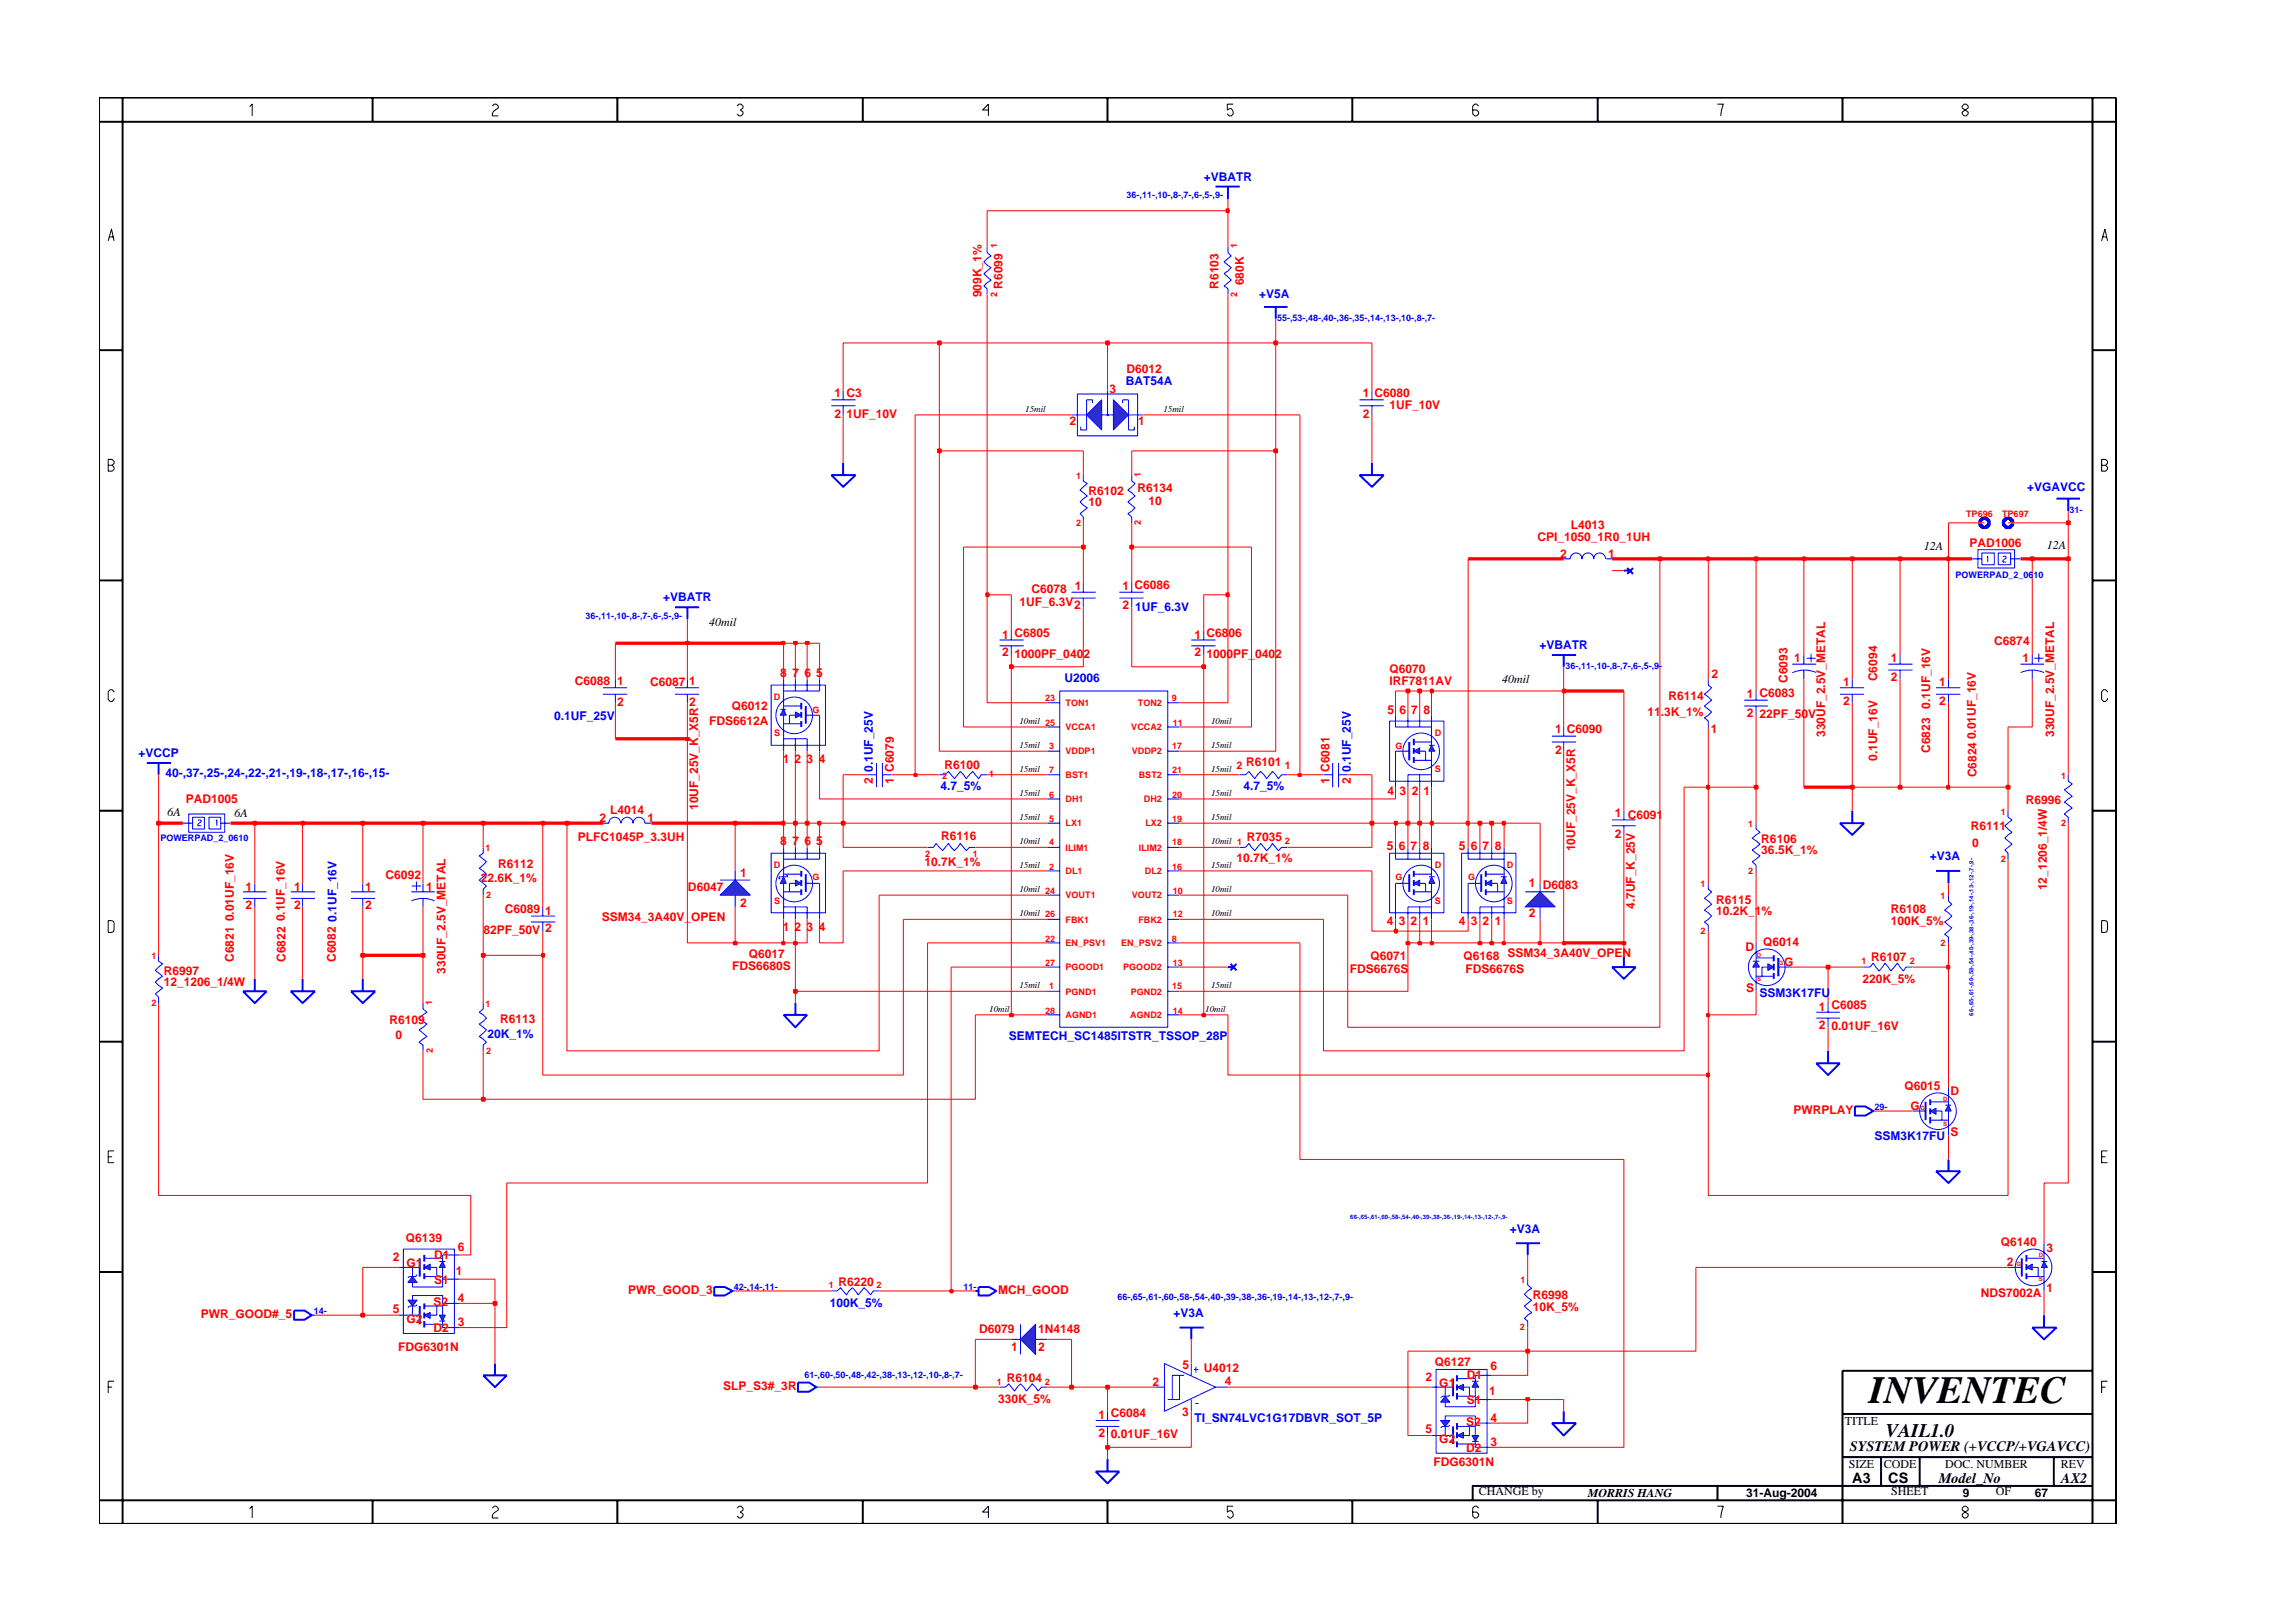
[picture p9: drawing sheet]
<svg xmlns="http://www.w3.org/2000/svg" width="297mm" height="210mm" viewBox="0 0 297 210" stroke-linecap="round" stroke-linejoin="round" font-family="sans-serif">
<defs><g id="words">
<text font-size="5" x="241.8" y="181.6">INVENTEC</text>
<text font-size="2.5" x="244" y="185.9">VAIL1.0</text>
<g font-size="1.9">
<text x="239.3" y="187.7">SYSTEM POWER (+VCCP/+VGAVCC)</text>
<text x="239.6" y="191.9">A3</text>
<text x="244.3" y="192">CS</text>
<text x="250.8" y="191.9">Model_No</text>
<text x="266.6" y="191.9">AX2</text>
</g>
<g font-size="1.6" fill="#00f">
<text x="155.7" y="23.4">+VBATR</text>
<text x="162.9" y="38.5">+V5A</text>
<text x="145.7" y="49.8">BAT54A</text>
<text x="262.3" y="63.5">+VGAVCC</text>
<text x="85.8" y="77.7">+VBATR</text>
<text x="146.8" y="79.1">1UF_6.3V</text>
<text x="137.7" y="88.3">U2006</text>
<text x="199.2" y="84">+VBATR</text>
<text x="71.7" y="93.2">0.1UF_25V</text>
<text x="17.9" y="98">+VCCP</text>
<text x="21.4" y="100.6">40-,37-,25-,24-,22-,21-,19-,18-,17-,16-,15-</text>
<text x="112.9" y="99.9" transform="rotate(-90 112.9 99.9)">0.1UF_25V</text>
<text x="174.8" y="99.9" transform="rotate(-90 174.8 99.9)">0.1UF_25V</text>
<text x="121.7" y="102.2">4.7_5%</text>
<text x="160.9" y="102.2">4.7_5%</text>
<text x="249.7" y="111.3">+V3A</text>
<text x="43.5" y="119.3" transform="rotate(-90 43.5 119.3)">0.1UF_16V</text>
<text x="227.6" y="129">SSM3K17FU</text>
<text x="63.1" y="134.3">20K_1%</text>
<text x="130.5" y="134.6">SEMTECH_SC1485ITSTR_TSSOP_28P</text>
<text x="242.5" y="147.6">SSM3K17FU</text>
<text x="195.3" y="159.5">+V3A</text>
<text x="107.4" y="169.1">100K_5%</text>
<text x="151.8" y="170.4">+V3A</text>
<text x="154.5" y="184">TI_SN74LVC1G17DBVR_SOT_5P</text>
</g>
<g font-size="1.6" fill="#f00">
<text x="127" y="38.5" transform="rotate(-90 127 38.5)">909K_1%</text>
<text x="129.7" y="37.4" transform="rotate(-90 129.7 37.4)">R6099</text>
<text x="157.6" y="37.4" transform="rotate(-90 157.6 37.4)">R6103</text>
<text x="160.9" y="36.9" transform="rotate(-90 160.9 36.9)">680K</text>
<text x="108" y="51.3">1 C3</text>
<text x="143.5" y="50.9">3</text>
<text x="145.7" y="48.3">D6012</text>
<text x="176.3" y="51.3">1 C6080</text>
<text x="179.8" y="52.9">1UF_10V</text>
<text x="108" y="54.1">2</text>
<text x="109.5" y="54.1">1UF_10V</text>
<text x="138.4" y="55">2</text>
<text x="147.2" y="55">1</text>
<text x="176.3" y="54.1">2</text>
<text x="140.8" y="64">R6102</text>
<text x="140.8" y="65.5">10</text>
<text x="147.2" y="63.7">R6134</text>
<text x="148.6" y="65.4">10</text>
<text x="198.9" y="70">CPI_1050_1R0_1UH</text>
<text x="203.2" y="68.4">L4013</text>
<text x="254.8" y="70.8">PAD1006</text>
<text x="133.5" y="76.8">C6078</text>
<text x="139.1" y="76.4">1</text>
<text x="145.2" y="76.4">1 C6086</text>
<text x="201.9" y="72.2">2</text>
<text x="208" y="72.2">1</text>
<text x="129.7" y="82.6">1 C6805</text>
<text x="131.9" y="78.5">1UF_6.3V2</text>
<text x="145.2" y="78.8">2</text>
<text x="154.5" y="82.6">1 C6806</text>
<text x="258" y="83.4">C6874</text>
<text x="74.4" y="88.7">C6088</text>
<text x="79.9" y="88.7">1</text>
<text x="84.1" y="88.8">C6087</text>
<text x="89.2" y="88.7">1</text>
<text x="100.9" y="87.6">8 7 6</text>
<text x="105.6" y="87.6">5</text>
<text x="129.7" y="84.9">2</text>
<text x="131.3" y="85.2">1000PF_0402</text>
<text x="154.5" y="84.9">2</text>
<text x="156.1" y="85.2">1000PF_0402</text>
<text x="179.8" y="88.7">IRF7811AV</text>
<text x="179.8" y="87.1">Q6070</text>
<text x="221.4" y="87.7">2</text>
<text x="231.3" y="88.4" transform="rotate(-90 231.3 88.4)">C6093</text>
<text x="232.1" y="85.7">1</text>
<text x="238.4" y="88.8">1</text>
<text x="242.9" y="88.2" transform="rotate(-90 242.9 88.2)">C6094</text>
<text x="244.6" y="85.7">1</text>
<text x="244.6" y="88.1">2</text>
<text x="250.9" y="88.8">1</text>
<text x="261.6" y="85.7">1</text>
<text x="79.9" y="91.4">2</text>
<text x="89.2" y="91.4">2</text>
<text x="91.7" y="93.8">FDS6612A</text>
<text x="94.7" y="91.8">Q6012</text>
<text x="179.5" y="92.4">5</text>
<text x="181" y="92.4">6</text>
<text x="182.6" y="92.4">7</text>
<text x="184.2" y="92.4">8</text>
<text x="201.2" y="94.8">1 C6090</text>
<text x="213.1" y="92.6">11.3K_1%</text>
<text x="215.8" y="90.6">R6114</text>
<text x="221.3" y="94.8">1</text>
<text x="226" y="90.4">1 C6083</text>
<text x="226" y="92.7">2</text>
<text x="227.6" y="92.9">22PF_50V</text>
<text x="236.1" y="95.4" transform="rotate(-90 236.1 95.4)">330UF_2.5V_METAL</text>
<text x="238.4" y="91.2">2</text>
<text x="249.7" y="91.7" transform="rotate(-90 249.7 91.7)">0.1UF_16V</text>
<text x="250.9" y="91.2">2</text>
<text x="255.6" y="95.7" transform="rotate(-90 255.6 95.7)">0.01UF_16V</text>
<text x="265.8" y="95.4" transform="rotate(-90 265.8 95.4)">330UF_2.5V_METAL</text>
<text x="101.3" y="98.7">1</text>
<text x="102.8" y="98.7">2 3</text>
<text x="105.9" y="98.7">4</text>
<text x="112.9" y="101.4" transform="rotate(-90 112.9 101.4)">2</text>
<text x="115.6" y="101.4" transform="rotate(-90 115.6 101.4)">1</text>
<text x="115.6" y="99.9" transform="rotate(-90 115.6 99.9)">C6079</text>
<text x="122.2" y="99.5">R6100</text>
<text x="161.2" y="99.1">R6101</text>
<text x="172" y="101.4" transform="rotate(-90 172 101.4)">1 C6081</text>
<text x="174.8" y="101.4" transform="rotate(-90 174.8 101.4)">2</text>
<text x="201.2" y="97.6">2</text>
<text x="242.9" y="98.5" transform="rotate(-90 242.9 98.5)">0.1UF_16V</text>
<text x="249.7" y="97.5" transform="rotate(-90 249.7 97.5)">C6823</text>
<text x="255.7" y="100.6" transform="rotate(-90 255.7 100.6)">C6824</text>
<text x="24" y="103.9">PAD1005</text>
<text x="77.6" y="106.4">2</text>
<text x="78.9" y="105.3">L4014</text>
<text x="83.7" y="106.4">1</text>
<text x="90.3" y="104.8" transform="rotate(-90 90.3 104.8)">10UF_25V_K_X5R</text>
<text x="179.5" y="102.9">4</text>
<text x="181" y="102.9">3</text>
<text x="182.7" y="102.9">2</text>
<text x="184.2" y="102.9">1</text>
<text x="208.9" y="105.8">1 C6091</text>
<text x="255" y="107.5">R6111</text>
<text x="262.1" y="104.1">R6996</text>
<text x="49.9" y="113.8">C6092</text>
<text x="64.5" y="112.4">R6112</text>
<text x="74.7" y="108.9">PLFC1045P_3.3UH</text>
<text x="95.8" y="113.5">1</text>
<text x="100.9" y="109.4">8 7 6 5</text>
<text x="119.6" y="112.1">10.7K_1%</text>
<text x="121.8" y="108.8">R6116</text>
<text x="160" y="111.6">10.7K_1%</text>
<text x="161.3" y="108.9">R7035</text>
<text x="179.4" y="110">5</text>
<text x="181" y="110">6</text>
<text x="182.5" y="110">7</text>
<text x="184.1" y="110">8</text>
<text x="188.8" y="110">5</text>
<text x="190.3" y="110">6</text>
<text x="191.8" y="110">7</text>
<text x="193.4" y="110">8</text>
<text x="203.8" y="110.2" transform="rotate(-90 203.8 110.2)">10UF_25V_K_X5R</text>
<text x="208.9" y="108.5">2</text>
<text x="227.9" y="109.1">R6106</text>
<text x="227.9" y="110.5">36.5K_1%</text>
<text x="255.1" y="109.7">0</text>
<text x="30.3" y="119.2" transform="rotate(-90 30.3 119.2)">0.01UF_16V</text>
<text x="31.8" y="115.2">1</text>
<text x="31.8" y="117.6">2</text>
<text x="36.9" y="119.2" transform="rotate(-90 36.9 119.2)">0.1UF_16V</text>
<text x="38" y="115.2">1</text>
<text x="38" y="117.6">2</text>
<text x="47.3" y="117.6">2</text>
<text x="47.3" y="115.2">1</text>
<text x="55.1" y="115.2">1</text>
<text x="62.2" y="114.1">22.6K_1%</text>
<text x="65.3" y="118.1">C6089</text>
<text x="70.5" y="118.4">1</text>
<text x="77.9" y="119.2">SSM34_3A40V_OPEN</text>
<text x="89" y="115.2">D6047</text>
<text x="95.8" y="117.4">2</text>
<text x="179.4" y="119.7">4</text>
<text x="181" y="119.7">3</text>
<text x="182.5" y="119.7">2</text>
<text x="184.1" y="119.7">1</text>
<text x="188.8" y="119.7">4</text>
<text x="190.3" y="119.7">3</text>
<text x="191.8" y="119.7">2</text>
<text x="193.4" y="119.7">1</text>
<text x="197.8" y="118.7">2</text>
<text x="197.8" y="114.8">1 D6083</text>
<text x="211.5" y="117.6" transform="rotate(-90 211.5 117.6)">4.7UF_K_25V</text>
<text x="222" y="116.9">R6115</text>
<text x="222" y="118.5">10.2K_1%</text>
<text x="244.6" y="118.1">R6108</text>
<text x="244.6" y="119.6">100K_5%</text>
<text x="264.8" y="115.2" transform="rotate(-90 264.8 115.2)">12_1206_1/4W</text>
<text x="30.3" y="124.5" transform="rotate(-90 30.3 124.5)">C6821</text>
<text x="36.9" y="124.5" transform="rotate(-90 36.9 124.5)">C6822</text>
<text x="43.5" y="124.5" transform="rotate(-90 43.5 124.5)">C6082</text>
<text x="57.6" y="126" transform="rotate(-90 57.6 126)">330UF_2.5V_METAL</text>
<text x="62.5" y="120.9">82PF_50V</text>
<text x="70.5" y="120.7">2</text>
<text x="94.7" y="125.6">FDS6680S</text>
<text x="96.9" y="124">Q6017</text>
<text x="101.3" y="120.5">1</text>
<text x="102.8" y="120.5">2 3</text>
<text x="105.9" y="120.5">4</text>
<text x="174.6" y="126">FDS6676S</text>
<text x="177.3" y="124.2">Q6071</text>
<text x="189.3" y="124.2">Q6168 SSM34_3A40V_OPEN</text>
<text x="189.6" y="126">FDS6676S</text>
<text x="225.8" y="123.1">D</text>
<text x="228.1" y="122.4">Q6014</text>
<text x="230.8" y="125">G</text>
<text x="242.1" y="124.4">R6107</text>
<text x="21.2" y="126.2">R6997</text>
<text x="21.2" y="127.6">12_1206_1/4W</text>
<text x="225.9" y="128.4">S</text>
<text x="235.3" y="130.8">1 C6085</text>
<text x="241" y="127.2">220K_5%</text>
<text x="50.4" y="132.5">R6109</text>
<text x="51.2" y="134.5">0</text>
<text x="64.7" y="132.3">R6113</text>
<text x="235.3" y="133.1">2</text>
<text x="236.9" y="133.3">0.01UF_16V</text>
<text x="246.4" y="141.1">Q6015</text>
<text x="247.2" y="143.6">G</text>
<text x="252.3" y="141.7">D</text>
<text x="232" y="144.2">PWRPLAY</text>
<text x="252.3" y="147">S</text>
<text x="52.5" y="160.7">Q6139</text>
<text x="59.2" y="161.9">6</text>
<text x="258.8" y="161.3">Q6140</text>
<text x="264.8" y="162">3</text>
<text x="50.8" y="163.2">2</text>
<text x="52.6" y="164">G1</text>
<text x="56.2" y="162.9">D1</text>
<text x="56.2" y="166.1">S1</text>
<text x="59" y="165">1</text>
<text x="81.3" y="167.5">PWR_GOOD_3</text>
<text x="108.5" y="166.4">R6220</text>
<text x="129.1" y="167.5">MCH_GOOD</text>
<text x="256.2" y="167.8">NDS7002A</text>
<text x="259.6" y="163.8">2</text>
<text x="264.8" y="167.2">1</text>
<text x="26" y="170.6">PWR_GOOD#_5</text>
<text x="50.8" y="169.9">5</text>
<text x="52.6" y="171.2">G2</text>
<text x="56.1" y="172.4">D2</text>
<text x="56.1" y="169.1">S2</text>
<text x="59.2" y="171.5">3</text>
<text x="59.2" y="168.5">4</text>
<text x="126.7" y="172.5">D6079</text>
<text x="134.3" y="172.5">1N4148</text>
<text x="198.3" y="168.1">R6998</text>
<text x="198.3" y="169.6">10K_5%</text>
<text x="51.5" y="174.9">FDG6301N</text>
<text x="93.6" y="179.9">SLP_S3#_3R</text>
<text x="130.2" y="178.8">R6104</text>
<text x="130.8" y="174.9">1</text>
<text x="134.3" y="174.9">2</text>
<text x="149.1" y="179.3">2</text>
<text x="153" y="177.2">5</text>
<text x="155.7" y="177.6">U4012</text>
<text x="158.4" y="179.3">4</text>
<text x="184.4" y="178.7">2</text>
<text x="185.6" y="176.8">Q6127</text>
<text x="186.2" y="179.5">G1</text>
<text x="189.8" y="178.5">D1</text>
<text x="192.8" y="177.3">6</text>
<text x="129.1" y="181.5">330K_5%</text>
<text x="142.1" y="183.6">1 C6084</text>
<text x="142.1" y="185.9">2</text>
<text x="152.9" y="183.2">3</text>
<text x="184.4" y="185.4">5</text>
<text x="189.7" y="184.6">S2</text>
<text x="189.8" y="181.7">S1</text>
<text x="192.6" y="180.5">1</text>
<text x="192.8" y="184">4</text>
<text x="143.7" y="186.1">0.01UF_16V</text>
<text x="185.4" y="189.7">FDG6301N</text>
<text x="186.2" y="186.7">G2</text>
<text x="189.7" y="187.9">D2</text>
<text x="192.8" y="187.1">3</text>
</g>
<g font-size="1.6">
<text x="248.9" y="71.2">12A</text>
<text x="264.8" y="71.1">12A</text>
<text x="91.7" y="81">40mil</text>
<text x="194.3" y="88.4">40mil</text>
<text x="21.7" y="105.6">6A</text>
<text x="30.3" y="105.8">6A</text>
<text x="238.7" y="184.4">TITLE</text>
<text x="239.2" y="190">SIZE</text>
<text x="243.7" y="190">CODE</text>
<text x="251.6" y="190">DOC. NUMBER</text>
<text x="266.6" y="190">REV</text>
<text x="191.3" y="193.5">CHANGE by</text>
<text x="205.4" y="193.7">MORRIS HANG</text>
<text x="225.9" y="193.7">31-Aug-2004</text>
<text x="244.7" y="193.5">SHEET</text>
<text x="253.9" y="193.7">9</text>
<text x="258.2" y="193.5">OF</text>
<text x="263.3" y="193.7">67</text>
</g>
<g font-size="1.4" fill="#f00">
<text x="160" y="99.6">2</text>
<text x="166.2" y="99.6">1</text>
</g>
<g font-size="1.2" fill="#00f">
<text x="145.7" y="25.6">36-,11-,10-,8-,7-,6-,5-,9-</text>
<text x="165.2" y="41.5">55-,53-,48-,40-,36-,35-,14-,13-,10-,8-,7-</text>
<text x="267.7" y="66.4">31-</text>
<text x="253" y="74.9">POWERPAD_2_0610</text>
<text x="75.8" y="80.1">36-,11-,10-,8-,7-,6-,5-,9-</text>
<text x="202.6" y="86.6">36-,11-,10-,8-,7-,6-,5-,9-</text>
<text x="20.7" y="108.8">POWERPAD_2_0610</text>
<text x="242.5" y="143.6">29-</text>
<text x="94.9" y="166.9">42-,14-,11-</text>
<text x="124.7" y="166.9">11-</text>
<text x="40.6" y="170">14-</text>
<text x="144.6" y="168.3">66-,65-,61-,60-,58-,54-,40-,39-,38-,36-,19-,14-,13-,12-,7-,9-</text>
<text x="104.1" y="178.3">61-,60-,50-,48-,42-,38-,13-,12-,10-,8-,7-</text>
</g>
<g font-size="1.2" fill="#f00">
<text x="129" y="32.2" transform="rotate(-90 129 32.2)">1</text>
<text x="160.1" y="32.2" transform="rotate(-90 160.1 32.2)">1</text>
<text x="129" y="38.4" transform="rotate(-90 129 38.4)">2</text>
<text x="160.1" y="38.4" transform="rotate(-90 160.1 38.4)">2</text>
<text x="139.2" y="62">1</text>
<text x="147.6" y="61.7" transform="rotate(-90 147.6 61.7)">1</text>
<text x="139.2" y="68.1">2</text>
<text x="147.6" y="68" transform="rotate(-90 147.6 68)">2</text>
<text x="254.4" y="66.9">TP696</text>
<text x="259" y="66.9">TP697</text>
<text x="100.1" y="90.6">D</text>
<text x="100.2" y="95.3">S</text>
<text x="105.1" y="92.2">G</text>
<text x="135.2" y="90.8">23</text>
<text x="137.9" y="91.4">TON1</text>
<text x="137.9" y="94.5">VCCA1</text>
<text x="146.4" y="94.5">VCCA2</text>
<text x="147.2" y="91.4">TON2</text>
<text x="151.6" y="90.8">9</text>
<text x="151.7" y="93.9">11</text>
<text x="185.6" y="95.3">D</text>
<text x="121.9" y="100.8">2</text>
<text x="128" y="100.6">1</text>
<text x="135.7" y="100.1">7</text>
<text x="135.7" y="97">3</text>
<text x="137.9" y="100.7">BST1</text>
<text x="137.9" y="97.6">VDDP1</text>
<text x="146.4" y="97.6">VDDP2</text>
<text x="147.3" y="100.7">BST2</text>
<text x="151.7" y="100.1">21</text>
<text x="151.7" y="97">17</text>
<text x="180.5" y="96.9">G</text>
<text x="185.6" y="99.9">S</text>
<text x="266.6" y="100.9">1</text>
<text x="135.7" y="103.2">6</text>
<text x="135.7" y="106.4">5</text>
<text x="137.9" y="103.8">DH1</text>
<text x="137.9" y="107">LX1</text>
<text x="148" y="103.8">DH2</text>
<text x="148.2" y="107">LX2</text>
<text x="151.7" y="103.2">20</text>
<text x="151.7" y="106.4">19</text>
<text x="226.2" y="107">1</text>
<text x="258.9" y="105.5">1</text>
<text x="266.6" y="106.9">2</text>
<text x="62.8" y="110.2">1</text>
<text x="100.1" y="112.4">D</text>
<text x="105.1" y="113.9">G</text>
<text x="119.7" y="110.9">2</text>
<text x="125.9" y="110.9">1</text>
<text x="135.7" y="112.5">2</text>
<text x="135.7" y="109.4">4</text>
<text x="137.9" y="113.1">DL1</text>
<text x="137.9" y="110.1">ILIM1</text>
<text x="147.3" y="110.1">ILIM2</text>
<text x="148.1" y="113.1">DL2</text>
<text x="151.7" y="112.5">16</text>
<text x="151.7" y="109.4">18</text>
<text x="166.2" y="109.2">2</text>
<text x="180.5" y="113.9">G</text>
<text x="185.6" y="112.4">D</text>
<text x="189.9" y="113.9">G</text>
<text x="194.9" y="112.4">D</text>
<text x="226.2" y="113.1">2</text>
<text x="258.9" y="111.5">2</text>
<text x="62.9" y="116.3">2</text>
<text x="100.2" y="117">S</text>
<text x="137.9" y="116.3">VOUT1</text>
<text x="137.9" y="119.4">FBK1</text>
<text x="146.4" y="116.3">VOUT2</text>
<text x="147.3" y="119.4">FBK2</text>
<text x="151.7" y="115.7">10</text>
<text x="151.7" y="118.7">12</text>
<text x="185.6" y="117">S</text>
<text x="194.9" y="117">S</text>
<text x="220" y="114.8">1</text>
<text x="251.1" y="116.3">1</text>
<text x="19.6" y="124.1">1</text>
<text x="135.2" y="125">27</text>
<text x="135.2" y="121.8">22</text>
<text x="137.9" y="122.4">EN_PSV1</text>
<text x="137.9" y="125.6">PGOOD1</text>
<text x="145.1" y="122.4">EN_PSV2</text>
<text x="145.3" y="125.6">PGOOD2</text>
<text x="151.6" y="121.8">8</text>
<text x="151.7" y="125">13</text>
<text x="220" y="120.9">2</text>
<text x="240.8" y="124.8">1</text>
<text x="247.1" y="124.7">2</text>
<text x="251.1" y="122.4">2</text>
<text x="19.6" y="130.2">2</text>
<text x="55.9" y="130.1" transform="rotate(-90 55.9 130.1)">1</text>
<text x="62.8" y="130.3">1</text>
<text x="135.2" y="131.2">28</text>
<text x="135.7" y="128">1</text>
<text x="137.9" y="131.8">AGND1</text>
<text x="137.9" y="128.7">PGND1</text>
<text x="146.2" y="131.8">AGND2</text>
<text x="146.3" y="128.7">PGND2</text>
<text x="151.7" y="128">15</text>
<text x="151.7" y="131.2">14</text>
<text x="56" y="136.3" transform="rotate(-90 56 136.3)">2</text>
<text x="62.9" y="136.4">2</text>
<text x="107.2" y="166.7">1</text>
<text x="113.4" y="166.7">2</text>
<text x="196.7" y="166">1</text>
<text x="196.6" y="172.1">2</text>
<text x="129" y="179.2">1</text>
<text x="135.2" y="179.2">2</text>
</g>
<g font-size="1.2">
<text x="132.6" y="53.3">15mil</text>
<text x="150.5" y="53.3">15mil</text>
<text x="131.9" y="93.7">10mil 25</text>
<text x="156.7" y="93.7">10mil</text>
<text x="131.9" y="96.8">15mil</text>
<text x="131.9" y="99.9">15mil</text>
<text x="156.7" y="96.8">15mil</text>
<text x="156.7" y="99.9">15mil</text>
<text x="131.9" y="103">15mil</text>
<text x="131.9" y="106.2">15mil</text>
<text x="156.7" y="103">15mil</text>
<text x="156.7" y="106.2">15mil</text>
<text x="131.9" y="112.3">15mil</text>
<text x="131.9" y="109.2">10mil</text>
<text x="156.7" y="112.3">15mil</text>
<text x="156.7" y="109.2">10mil 1</text>
<text x="131.9" y="118.5">10mil 26</text>
<text x="131.9" y="115.5">10mil 24</text>
<text x="156.7" y="118.5">10mil</text>
<text x="156.7" y="115.5">10mil</text>
<text x="128" y="131">10mil</text>
<text x="131.9" y="127.9">15mil</text>
<text x="155.9" y="131">10mil</text>
<text x="156.7" y="127.9">15mil</text>
</g>
<g font-size=".8" fill="#f00">
<text x="227.3" y="123.8">D</text>
<text x="230.1" y="124.9">G</text>
<text x="227.3" y="127">S</text>
<text x="248.4" y="143.6">G</text>
<text x="251.4" y="142.5">D</text>
<text x="251.4" y="145.7">S</text>
<text x="260.9" y="163.8">G</text>
<text x="263.8" y="162.6">D</text>
<text x="263.8" y="165.8">S</text>
</g>
<g font-size=".8" fill="#00f">
<text x="255.3" y="131.4" transform="rotate(-90 255.3 131.4)">66-,65-,61-,60-,58-,54-,40-,39-,38-,36-,19-,14-,13-,12-,7-,9-</text>
<text x="174.7" y="157.8">66-,65-,61-,60-,58-,54-,40-,39-,38-,36-,19-,14-,13-,12-,7-,9-</text>
</g>
</g></defs>
<g fill="none" stroke="#00f" stroke-width=".13">
<path d="M175.9 51.7h3.1M175.9 52.5h3.1M177.5 50.6v1.1M177.5 52.5v1.2M78 89h3.1M78 89.8h3.1M79.6 87.9v1.1M79.6 89.8v1.1M87.3 89h3.2M87.3 89.8h3.2M88.9 87.9v1.1M88.9 89.8v1.1"/>
<path d="M259.8 164h1.8"/>
</g>
<path d="M261.6 162.8v2.4" fill="none" stroke="#00f" stroke-width=".25"/>
<path d="M264.4 163.3l.5 .7h-.8z" fill-rule="evenodd" fill="#3c3cc8" stroke="#00f" stroke-width=".13"/>
<path d="M264.1 163.3h.8" fill="none" stroke="#00f" stroke-width=".13"/>
<path d="M262.2 164l.7-.4v.8z" fill-rule="evenodd" fill="#3c3cc8" stroke="#00f" stroke-width=".13"/>
<path d="M262.2 162.4v.9M262.2 163.6v.8M262.2 164.8v.7" fill="none" stroke="#00f" stroke-width=".25"/>
<g fill="none" stroke="#00f" stroke-width=".13">
<path d="M225.7 90.6h3M225.7 91.4h3M227.2 89.4v1.2M227.2 91.4v1.2M130.8 173.3h1.2M132 171.4v3.9M134 173.3h1.5M262.2 165.2h2.2M262.2 162.8h2.2M262.9 164h.8v1.2M264.4 160.9v2.4M264.4 164v3.1"/>
<circle cx="263.1" cy="164" r="2.37"/>
</g>
<path d="M132 173.3l2-1.9v3.9z" fill-rule="evenodd" fill="#3c3cc8" stroke="#00f" stroke-width=".13"/>
<g fill="none" stroke="#00f" stroke-width=".25">
<path d="M163.5 39.7h3.1M165 39.7v1.5M54.3 162.8v2.4M54.3 169v2.4M54.9 162.4v.9M54.9 163.6v.8M54.9 164.8v.7M54.9 168.7v.7M54.9 169.9v.7M54.9 171v.8M196.1 160.9h3.1M197.6 160.9v1.5"/>
<path d="M141.8 190.4h3l-1.5 1.6zM143.3 188.8v1.6"/>
</g>
<g fill="none" stroke="#00f" stroke-width=".13">
<path d="M31.4 115.4h3.1M31.4 116.3h3.1M33 114.3v1.1M33 116.3v1.1M45.4 115.4h3.1M45.4 116.3h3.1M46.9 114.3v1.1M46.9 116.3v1.1M20.5 123.6v.8l.5 .3-.9 .9 .9 .7-.9 .8 .9 .8-.9 .7 .4 .4v.8M51.6 164h2.7M52.2 161.6h6.6v11h-6.6zM54.9 165.2h2.4v.3h2.1"/>
<path d="M54.9 171.4h2.4v.4h1.5M58.8 168.7h-1.5v.3h-2.4M59.4 162.4h-2.1v.4h-2.4"/>
</g>
<path d="M53.4 165.2l.6 .8h-1.2z" fill-rule="evenodd" fill="#3c3cc8" stroke="#00f" stroke-width=".13"/>
<path d="M54 164.9l-.2 .3h-.9l-.1 .2" fill="none" stroke="#00f" stroke-width=".13"/>
<path d="M52.8 168.2h1.2l-.6 .8z" fill-rule="evenodd" fill="#3c3cc8" stroke="#00f" stroke-width=".13"/>
<path d="M51.6 170.2h2.7M53.4 168.2v-.5h3.9v1M53.4 164v1.2M53.4 169v1.2M57.3 165.5v1.1h-3.9v-.6M58.8 168.7h.6M58.8 171.8h.6" fill="none" stroke="#00f" stroke-width=".13"/>
<path d="M54.9 164l.8-.4v.8z" fill-rule="evenodd" fill="#3c3cc8" stroke="#00f" stroke-width=".13"/>
<path d="M55.7 164h.8v1.2" fill="none" stroke="#00f" stroke-width=".13"/>
<path d="M57.3 163.3l.3 .7h-.8z" fill-rule="evenodd" fill="#3c3cc8" stroke="#00f" stroke-width=".13"/>
<path d="M56.8 163.3h.8M57.3 162.8v.5M57.3 164v1.2" fill="none" stroke="#00f" stroke-width=".13"/>
<path d="M54.9 170.2l.8-.3v.7z" fill-rule="evenodd" fill="#3c3cc8" stroke="#00f" stroke-width=".13"/>
<path d="M56.5 169v1.2h-.8" fill="none" stroke="#00f" stroke-width=".13"/>
<path d="M56.8 170.2h.8l-.3 .8z" fill-rule="evenodd" fill="#3c3cc8" stroke="#00f" stroke-width=".13"/>
<g fill="none" stroke="#00f" stroke-width=".13">
<path d="M158.9 31.9v.8l.4 .4-.9 .8 .9 .7-.9 .8 .9 .9-.9 .7 .5 .4v.7M144.8 76.6h3.1M144.8 77.4h3.1M146.4 75.5v1.1M146.4 77.4v1.2M113.4 98.7v3.2M114.2 98.7v3.2M231.8 86h3.2M233.4 84.8v1.2M233.4 86.7v1.2M233.7 85.2h1.2M234.3 84.6v1.1"/>
<path d="M235 87a3.7 3.7 0 0 0-3.1 .1M23.7 106.5h1.2M24.4 105.3h4.7v2.4h-4.7zM24.9 105.8h1.5v1.5h-1.5zM25.6 106.2l.3-.1 .1 .1v.2a.58 .58 0 0 0-.4 .5h.4M27 105.8h1.6v1.5h-1.6zM28 106.3l.1-.2v.8M28.6 106.5h1.2M112.2 100.3h1.2M114.2 100.3h1.1M197.3 115.4h3.9M199.2 114.3v1.1"/>
<path d="M199.2 117.4v1.6M54 168.8l-.2 .2h-.9l-.1 .3M56.8 171h.8M57.3 169v1.2M57.3 171v.4M107.6 167.1h.7l.4-.5 .8 1 .8-1 .7 1 .8-1 .8 1 .4-.5h.7"/>
</g>
<path d="M199.2 115.4l2 2h-3.9z" fill-rule="evenodd" fill="#3c3cc8" stroke="#00f" stroke-width=".13"/>
<g fill="none" stroke="#00f" stroke-width=".13">
<path d="M127.7 31.9v.8l.5 .4-.9 .8 .9 .7-.9 .8 .9 .9-.9 .7 .4 .4v.7M180.5 97.2h1.8M238 89h3.2M238 89.8h3.2M239.6 87.9v1.1M239.6 89.8v1.1M78 106.5h.8a.76 .76 0 0 1 .7-.7 .76 .76 0 0 1 .8 .7M80.4 106.5a.76 .76 0 0 1 .7-.7 .76 .76 0 0 1 .8 .7 .76 .76 0 0 1 .8-.7 .76 .76 0 0 1 .7 .7h.9M259.8 104.9v.9l.5 .3-.9 .8 .9 .8-.9 .8 .9 .7-.9 .8 .4 .4v.8M235 131h3M235 131.8h3M236.5 129.8v1.2"/>
<path d="M236.5 131.8v1.1"/>
</g>
<path d="M182.3 96v2.4M31.4 128.3h3.1l-1.5 1.5zM33 126.7v1.6" fill="none" stroke="#00f" stroke-width=".25"/>
<path d="M185.2 96.4l.4 .8h-.7z" fill-rule="evenodd" fill="#3c3cc8" stroke="#00f" stroke-width=".13"/>
<path d="M184.9 96.4h.7" fill="none" stroke="#00f" stroke-width=".13"/>
<path d="M182.9 97.2l.8-.4v.8z" fill-rule="evenodd" fill="#3c3cc8" stroke="#00f" stroke-width=".13"/>
<g fill="none" stroke="#00f" stroke-width=".25">
<path d="M109.1 59.9v1.6M107.6 61.5h3.1l-1.6 1.5zM19 98.7h3.1M20.5 98.7v1.6M182.9 95.6v.8M182.9 96.8v.8M182.9 98v.7M182.3 113.1v2.3M238 106.5h3.2l-1.6 1.5zM239.6 104.9v1.6M101.4 131.3h3l-1.5 1.6zM102.9 129.8v1.5"/>
<path d="M208.6 125.2h3l-1.5 1.5zM210.1 123.6v1.6M250.5 151.6h3.1l-1.5 1.5zM252.1 150v1.6M38 169.6h1.4l.9 .6-.9 .6h-1.4zM92.4 166.6h1.4l1 .5-1 .6h-1.4zM152.6 171.8h3.1M154.1 171.8v1.5M262.9 171.8h3.2l-1.7 1.5zM264.4 170.2v1.6M200.8 184.2h3.1l-1.6 1.6zM202.3 182.6v1.6"/>
</g>
<g fill="none" stroke="#00f" stroke-width=".13">
<path d="M179.8 93.3h7v7.8h-7zM180.5 92.6v1.5h4.7M180.5 97.2v4.7M182.1 92.6v1.5M182.9 98.4h2.3M182.9 96h2.3M183.7 97.2h.7v1.2M183.7 92.6v1.5M185.2 92.6v3.8M185.2 97.2v4.7M180.5 114.3h1.8M183.7 100.3v1.6"/>
<path d="M185.2 100.3h-3.1v1.6M40.3 170.2h.5M94.8 167.1h.3"/>
<circle cx="183.9" cy="97.2" r="2.37"/>
</g>
<path d="M185.2 113.5l.4 .8h-.7z" fill-rule="evenodd" fill="#3c3cc8" stroke="#00f" stroke-width=".13"/>
<path d="M184.9 113.5h.7" fill="none" stroke="#00f" stroke-width=".13"/>
<path d="M182.9 114.3l.8-.4v.8z" fill-rule="evenodd" fill="#3c3cc8" stroke="#00f" stroke-width=".13"/>
<path d="M104.3 91.4v2.3M200.8 84.8h3.1M202.3 84.8v1.5M182.9 112.7v.8M182.9 113.9v.8M182.9 115.1v.7M62.5 178h3.1l-1.6 1.5zM64 176.5v1.5" fill="none" stroke="#00f" stroke-width=".25"/>
<g fill="none" stroke="#00f" stroke-width=".13">
<path d="M104.3 92.6h1.7M179.8 110.4h7v7.7h-7zM180.5 109.7v1.5h4.7M180.5 114.3v4.7M182.1 109.7v1.5M182.9 115.4h2.3M182.9 113.1h2.3M183.7 114.3h.7v1.1M183.7 109.7v1.5M183.7 117.4v1.6M185.2 109.7v3.8M185.2 114.3v4.7"/>
<path d="M185.2 117.4h-3.1v1.6"/>
<circle cx="183.9" cy="114.3" r="2.37"/>
</g>
<path d="M101.4 91.8l.3 .8h-.7z" fill-rule="evenodd" fill="#3c3cc8" stroke="#00f" stroke-width=".13"/>
<path d="M101 91.8h.7" fill="none" stroke="#00f" stroke-width=".13"/>
<path d="M102.9 92.1l.8 .5-.8 .3z" fill-rule="evenodd" fill="#3c3cc8" stroke="#00f" stroke-width=".13"/>
<path d="M210.1 73.8h.7M210.5 73.5l.8 .8M211.3 73.5l-.8 .8M266.1 64.5h3M267.6 64.5v1.6M103.7 90.9v.9M103.7 92.1v.8M103.7 93.3v.8M230.1 124v2.3" fill="none" stroke="#00f" stroke-width=".25"/>
<g fill="none" stroke="#00f" stroke-width=".13">
<path d="M138.6 76.6h3.2M138.6 77.4h3.2M140.2 61.5v.7l.5 .4-1 .8 1 .8-1 .8 1 .7-1 .8 .5 .4v.8M140.2 75.5v1.1M140.2 77.4v1.2M99.8 88.7h7v7.7h-7zM101.4 93.7h2.3M101.4 91.4h2.3M101.4 87.9v3.9M101.4 92.6v4.6M101.4 95.6h3v1.6M102.9 92.6h-.8v1.1"/>
<path d="M102.9 87.9v1.5M102.9 95.6v1.6M104.4 87.9v1.5M106 87.9v1.5h-4.6M106 92.6v4.6M154.1 82.8h3.2M154.1 83.6h3.2M155.7 81.6v1.2M155.7 83.6v1.2M68.7 118.5h3.1M68.7 119.3h3.1M70.2 117.4v1.1"/>
<path d="M70.2 119.3v1.2M160.4 100.3h.7l.5-.5 .7 1 .8-1 .8 1 .7-1 .8 1 .4-.5h.8M221 114.3v.8l.4 .3-.9 .9 .9 .7-.9 .8 .9 .7-.9 .8 .5 .4v.8M267.6 100.3v.8l.5 .3-1 .8 1 .9-1 .7 1 .8-1 .7 .5 .5v.7M230.1 125.2h1.7M129.3 179.5h.8l.4-.4 .8 .9 .7-.9 .8 .9 .7-.9 .8 .9 .4-.5h.8M149.5 179.5h1.2M150.7 176.5l6.6 3-6.6 3.1zM152.6 178v3.1h-.9M153.2 178h-1.5v3.1h-.6M154.1 176.5v1.5M154.5 177.2h.6"/>
<path d="M154.7 176.9v.7M157.3 179.5h1.6M197.6 165.5v.8l.5 .4-.9 .8 .9 .7-.9 .8 .9 .9-.9 .7 .4 .4v.8M154.1 181.1v1.5M154.6 181.6h.5"/>
<circle cx="102.7" cy="92.6" r="2.37"/>
</g>
<path d="M227.2 124.4l.4 .8h-.8z" fill-rule="evenodd" fill="#3c3cc8" stroke="#00f" stroke-width=".13"/>
<path d="M226.8 124.4h.8" fill="none" stroke="#00f" stroke-width=".13"/>
<path d="M228.7 124.7l.8 .5-.8 .4z" fill-rule="evenodd" fill="#3c3cc8" stroke="#00f" stroke-width=".13"/>
<path d="M229.5 123.6v.8M229.5 124.7v.9M229.5 125.9v.8" fill="none" stroke="#00f" stroke-width=".25"/>
<g fill="none" stroke="#00f" stroke-width=".13">
<path d="M172.4 98.7v3.2M173.2 98.7v3.2M244.3 86h3.1M244.3 86.7h3.1M245.8 84.8v1.2M245.8 86.7v1.2M37.6 115.4h3.2M37.6 116.3h3.2M39.1 114.3v1.1M39.1 116.3v1.1M93.2 113.9h3.9M95.1 112.7v1.2"/>
<path d="M95.1 115.8v1.6M171.2 100.3h1.2M173.2 100.3h1.2M227.2 126.3h2.3M227.2 124h2.3M227.2 122v2.4M227.2 125.2v3.1M228.7 125.2h-.7v1.1"/>
<circle cx="228.6" cy="125.2" r="2.37"/>
</g>
<path d="M259.2 67.4l.3-.3h.5l.4 .3v.5l-.4 .4h-.5l-.3-.4z" fill="none" stroke="#00f" stroke-width=".42"/>
<path d="M95.1 113.9l2 1.9h-3.9z" fill-rule="evenodd" fill="#3c3cc8" stroke="#00f" stroke-width=".13"/>
<path d="M200.8 95.3h3.1M200.8 96h3.1M202.3 94.1v1.2M202.3 96v1.2M104.3 114.3h1.7M120 109.7h.8l.3-.6 .8 1 .8-1 .8 1 .7-1 .8 1 .4-.4h.8M54.7 129.8v.8l.5 .4-1 .8 1 .7-1 .8 1 .8-1 .8 .5 .3v.8M141.8 183.8h3M141.8 184.6h3M143.3 182.6v1.2M143.3 184.6v1.2" fill="none" stroke="#00f" stroke-width=".13"/>
<path d="M104.3 113.1v2.3" fill="none" stroke="#00f" stroke-width=".25"/>
<path d="M101.4 113.5l.3 .8h-.7z" fill-rule="evenodd" fill="#3c3cc8" stroke="#00f" stroke-width=".13"/>
<path d="M101 113.5h.7" fill="none" stroke="#00f" stroke-width=".13"/>
<path d="M102.9 113.9l.8 .4-.8 .4z" fill-rule="evenodd" fill="#3c3cc8" stroke="#00f" stroke-width=".13"/>
<path d="M103.7 112.7v.8M103.7 113.9v.8M103.7 115.1v.7M191.6 113.1v2.3" fill="none" stroke="#00f" stroke-width=".25"/>
<g fill="none" stroke="#00f" stroke-width=".13">
<path d="M107.6 51.7h3.1M107.6 52.5h3.1M109.1 50.6v1.1M109.1 52.5v1.2M146.4 61.5v.7l.4 .4-.9 .8 .9 .8-.9 .8 .9 .7-.9 .8 .5 .4v.8M202.3 72.3h.8a.76 .76 0 0 1 .8-.7 .76 .76 0 0 1 .8 .7 .76 .76 0 0 1 .7-.7 .76 .76 0 0 1 .8 .7 .76 .76 0 0 1 .8-.7 .76 .76 0 0 1 .7 .7M207.8 72.3h.8M250.5 89h3.1M250.5 89.8h3.1M252.1 87.9v1.1M252.1 89.8v1.1M261.4 86h3"/>
<path d="M261.4 87a3.6 3.6 0 0 1 3 0M262.9 84.8v1.2M262.9 86.7v1.2M263.2 85.2h1.2M263.8 84.6v1.1M62.5 109.7v.7l-.5 .4 .9 .7-.9 .9 .9 .7-.9 .8 .9 .8-.4 .4v.7M99.8 110.4h7v7.7h-7zM101 113.5h-.2v.2h.2M101.4 115.4h2.3M101.4 113.1h2.3M101.4 109.7v3.8M101.4 114.3v4.7"/>
<path d="M101.4 117.4h3v1.6M101.7 113.3h.2v.2h-.2M102.9 114.3h-.8v1.1M102.9 109.7v1.5M102.9 117.4v1.6M104.4 109.7v1.5M106 109.7v1.5h-4.6M106 114.3v4.7M121.5 100.3h.8l.4-.5 .8 1 .7-1 .8 1 .8-1 .8 1 .3-.5h.8M189.9 114.3h1.7M252.1 115.8v.8l.4 .4-.9 .8 .9 .7-.9 .8 .9 .8-.9 .8 .5 .4v.7M62.5 129.8v.8l-.5 .4 .9 .8-.9 .7 .9 .8-.9 .8 .9 .8-.4 .3v.8"/>
<path d="M241.2 125.2h.7l.4-.6 .8 1.1 .8-1.1 .7 1.1 .9-1.1 .7 1.1 .4-.5h.8"/>
<circle cx="102.7" cy="114.3" r="2.37"/>
</g>
<path d="M194.6 113.5l.3 .8h-.7z" fill-rule="evenodd" fill="#3c3cc8" stroke="#00f" stroke-width=".13"/>
<path d="M194.2 113.5h.7" fill="none" stroke="#00f" stroke-width=".13"/>
<path d="M192.2 114.3l.8-.4v.8z" fill-rule="evenodd" fill="#3c3cc8" stroke="#00f" stroke-width=".13"/>
<path d="M192.2 112.7v.8M192.2 113.9v.8M192.2 115.1v.7" fill="none" stroke="#00f" stroke-width=".25"/>
<g fill="none" stroke="#00f" stroke-width=".13">
<path d="M221 87.9v.8l.4 .3-.9 .8 .9 .8-.9 .8 .9 .7-.9 .8 .5 .4v.8M189.1 110.4h7v7.7h-7zM189.9 109.7v1.5h4.7M189.9 114.3v4.7M191.5 109.7v1.5M192.2 115.4h2.4M192.2 113.1h2.4M193 114.3h.7v1.1M193 109.7v1.5M193 117.4v1.6M194.6 109.7v3.8M194.6 114.3v4.7"/>
<path d="M194.6 117.4h-3.1v1.6"/>
<circle cx="193.3" cy="114.3" r="2.37"/>
</g>
<path d="M256.1 67.4l.4-.3h.5l.3 .3v.5l-.3 .4h-.5l-.4-.4z" fill="none" stroke="#00f" stroke-width=".42"/>
<g fill="#3c3cc8" stroke="#00f" stroke-width=".13">
<path d="M142.5 51.7v3.9l-1.9-1.9z" fill-rule="evenodd"/>
<path d="M144 51.7l2 2-2 1.9z" fill-rule="evenodd"/>
</g>
<path d="M140.6 51.7v3.9M143.3 50.6v3.1M146 51.7v3.9" fill="none" stroke="#00f" stroke-width=".13"/>
<circle cx="143.3" cy="53.7" r=".08" fill="#3c3cc8" stroke="#00f" stroke-width=".13"/>
<g fill="none" stroke="#00f" stroke-width=".13">
<path d="M138.6 53.7h2M139.4 51h7.8v5.4h-7.8zM139.8 55.2v.4h.8M140.6 51.7h.7v.5M142.5 53.7h1.5M146 53.7h1.9M146 51.7h-.8v.5M146.8 55.2v.4h-.8M129.3 82.8h3.1M129.3 83.6h3.1M130.8 81.6v1.2M130.8 83.6v1.2"/>
<path d="M160.4 109.7h.7l.5-.6 .7 1 .8-1 .8 1 .7-1 .8 1 .4-.4h.8M208.6 106.1h3M208.6 106.9h3M210.1 104.9v1.2M210.1 106.9v1.1M247.4 143.8h1.7"/>
</g>
<path d="M249.1 142.6v2.4" fill="none" stroke="#00f" stroke-width=".25"/>
<path d="M252.1 143l.3 .8h-.7z" fill-rule="evenodd" fill="#3c3cc8" stroke="#00f" stroke-width=".13"/>
<path d="M251.7 143h.7" fill="none" stroke="#00f" stroke-width=".13"/>
<path d="M249.7 143.8l.8-.4v.8z" fill-rule="evenodd" fill="#3c3cc8" stroke="#00f" stroke-width=".13"/>
<path d="M249.7 142.3v.7M249.7 143.4v.8M249.7 144.5v.9M188 178.4v2.3M188.5 178v.7M188.5 179.2v.7M188 184.6v2.3M188.5 180.3v.8M188.5 184.2v.8M188.5 185.3v.8M188.5 186.5v.8" fill="none" stroke="#00f" stroke-width=".25"/>
<g fill="none" stroke="#00f" stroke-width=".13">
<path d="M255.1 72.3h1.3M255.9 71.1h4.7v2.4h-4.7zM256.4 71.6h1.6v1.5h-1.6zM257.1 72.2l.1-.2v.7M258.5 71.6h1.6v1.5h-1.6zM259.1 72.1l.2-.1 .2 .1v.1l-.4 .4v.1h.4M260.1 72.3h1.3M249.7 145h2.4M249.7 142.6h2.4M250.5 143.8h.7v1.2M252.1 140.7v2.3M252.1 143.8v3.1"/>
<path d="M185.2 179.5h2.8M185.8 177.2h6.6v10.9h-6.6zM193 178h-2.1v.4h-2.4M188.5 180.7h2.4v.4h2.1M188.5 186.9h2.4v.4h1.5M192.4 184.2h-1.5v.4h-2.4"/>
<circle cx="250.7" cy="143.8" r="2.37"/>
</g>
<path d="M187 180.7l.6 .8h-1.2z" fill-rule="evenodd" fill="#3c3cc8" stroke="#00f" stroke-width=".13"/>
<path d="M187.6 180.5l-.2 .2h-.8l-.2 .2" fill="none" stroke="#00f" stroke-width=".13"/>
<path d="M186.4 183.8h1.2l-.6 .8z" fill-rule="evenodd" fill="#3c3cc8" stroke="#00f" stroke-width=".13"/>
<path d="M187 179.5v1.2M185.2 185.8h2.8M187 183.8v-.6h3.9v1M187 184.6v1.2M190.9 181.1v.9h-3.9v-.5M192.4 184.2h.6M192.4 187.3h.6" fill="none" stroke="#00f" stroke-width=".13"/>
<path d="M188.5 179.5l.8-.3v.7z" fill-rule="evenodd" fill="#3c3cc8" stroke="#00f" stroke-width=".13"/>
<path d="M189.3 179.5h.8v1.2" fill="none" stroke="#00f" stroke-width=".13"/>
<path d="M190.9 178.7l.4 .8h-.9z" fill-rule="evenodd" fill="#3c3cc8" stroke="#00f" stroke-width=".13"/>
<path d="M190.4 178.7h.9M190.9 178.4v.3M190.9 179.5v1.2" fill="none" stroke="#00f" stroke-width=".13"/>
<path d="M188.5 185.8l.8-.5v.8z" fill-rule="evenodd" fill="#3c3cc8" stroke="#00f" stroke-width=".13"/>
<path d="M190.1 184.6v1.2h-.8" fill="none" stroke="#00f" stroke-width=".13"/>
<path d="M190.4 185.8h.9l-.4 .7z" fill-rule="evenodd" fill="#3c3cc8" stroke="#00f" stroke-width=".13"/>
<g fill="none" stroke="#00f" stroke-width=".13">
<path d="M135.5 97.2h1.6M135.5 90.9h1.6M135.5 94.1h1.6M137.1 89.4h14v43.5h-14zM151.1 97.2h1.5M151.1 90.9h1.5M151.1 94.1h1.5M53.2 115.4h3M53.2 116.6a3.6 3.6 0 0 1 3 0M53.3 114.7h1.2M53.9 114.1v1.1M54.7 114.3v1.1"/>
<path d="M54.7 116.3v1.1M135.5 112.7h1.6M135.5 109.7h1.6M135.5 106.5h1.6M135.5 103.4h1.6M135.5 100.3h1.6M135.5 115.8h1.6M135.5 119h1.6M151.1 112.7h1.5M151.1 109.7h1.5M151.1 106.5h1.5M151.1 103.4h1.5"/>
<path d="M151.1 100.3h1.5M151.1 115.8h1.5M151.1 119h1.5M227.2 106.5v.8l.5 .4-1 .8 1 .7-1 .8 1 .8-1 .7 .5 .4v.8M135.5 128.3h1.6M135.5 122h1.6M135.5 125.2h1.6M135.5 131.3h1.6M151.1 128.3h1.5M151.1 122h1.5M151.1 125.2h1.5M151.1 131.3h1.5"/>
<path d="M242.3 143.8h.4M105.6 179.5h.4M187.6 184.4l-.2 .2h-.8l-.2 .2M190.4 186.5h.9M190.9 184.6v1.2M190.9 186.5v.4"/>
</g>
<g fill="none" stroke="#00f" stroke-width=".25">
<path d="M157.3 24.1h3.1M158.9 24.1v1.7M177.5 59.9v1.6M87.3 78.6h3.2M88.9 78.6v1.5M175.9 61.5h3.1l-1.5 1.5zM250.5 112.7h3.1M252.1 112.7v1.6M37.6 128.3h3.2l-1.7 1.5zM39.1 126.7v1.6M45.4 128.3h3.1l-1.6 1.5zM46.9 126.7v1.6"/>
<path d="M158.9 125.2h.7M159.2 124.7l.8 .9M160 124.7l-.8 .9M235 137.6h3l-1.5 1.5zM236.5 136v1.6M240 143.2h1.3l1 .6-1 .6h-1.3zM103.2 178.9h1.5l.9 .6-.9 .6h-1.5zM126.2 167.1h.4M126.6 166.6h1.4l.9 .5-.9 .6h-1.4z"/>
</g>
<path d="M143.3 187.3v1.5" fill="none" stroke="#f00" stroke-width=".13"/>
<path d="M143.1 187.1h.4v.4h-.4z" fill-rule="evenodd" fill="#8e2323" stroke="#f00" stroke-width=".25"/>
<path d="M143.1 187.1h.4v.4h-.4z" fill="none" stroke="#f00" stroke-width=".25"/>
<path d="M210.1 150v37.3h-17.1M143.3 179.5v3.1M182.1 174.9v10.9h3.1M154.1 182.6v4.7h-10.8v-1.5M193 181.1h4.6v3.1h-4.6M202.3 181.1v1.5" fill="none" stroke="#f00" stroke-width=".13"/>
<path d="M197.5 180.9h.3v.3h-.3z" fill-rule="evenodd" fill="#8e2323" stroke="#f00" stroke-width=".25"/>
<path d="M197.5 180.9h.3v.3h-.3z" fill="none" stroke="#f00" stroke-width=".25"/>
<path d="M106 179.5h20.2M197.6 181.1h4.7" fill="none" stroke="#f00" stroke-width=".13"/>
<path d="M126 179.3h.4v.4h-.4z" fill-rule="evenodd" fill="#8e2323" stroke="#f00" stroke-width=".25"/>
<path d="M126 179.3h.4v.4h-.4z" fill="none" stroke="#f00" stroke-width=".25"/>
<path d="M126.2 173.3v6.2h3.1M135.5 179.5h3.1" fill="none" stroke="#f00" stroke-width=".13"/>
<path d="M138.5 179.3h.3v.4h-.3z" fill-rule="evenodd" fill="#8e2323" stroke="#f00" stroke-width=".25"/>
<path d="M138.5 179.3h.3v.4h-.3z" fill="none" stroke="#f00" stroke-width=".25"/>
<path d="M138.6 173.3v6.2h4.7" fill="none" stroke="#f00" stroke-width=".13"/>
<path d="M143.1 179.3h.4v.4h-.4z" fill-rule="evenodd" fill="#8e2323" stroke="#f00" stroke-width=".25"/>
<path d="M143.1 179.3h.4v.4h-.4z" fill="none" stroke="#f00" stroke-width=".25"/>
<path d="M64 168.7v7.8M143.3 179.5h6.2M154.1 173.3v3.2M158.9 179.5h26.3M182.1 174.9h15.5v3.1h-4.6" fill="none" stroke="#f00" stroke-width=".13"/>
<path d="M197.5 174.7h.3v.3h-.3z" fill-rule="evenodd" fill="#8e2323" stroke="#f00" stroke-width=".25"/>
<path d="M197.5 174.7h.3v.3h-.3z" fill="none" stroke="#f00" stroke-width=".25"/>
<path d="M65.6 153.1v18.7h-6.2M40.8 170.2h6.1M126.2 173.3h4.6M135.5 173.3h3.1M219.4 164v10.9h-21.8v-3.1" fill="none" stroke="#f00" stroke-width=".13"/>
<path d="M46.8 170v.4h.3v-.4z" fill-rule="evenodd" fill="#8e2323" stroke="#f00" stroke-width=".25"/>
<path d="M46.8 170h.3v.4h-.3z" fill="none" stroke="#f00" stroke-width=".25"/>
<path d="M46.9 164v6.2h4.7M59.4 168.7h4.6M264.4 167.1v3.1" fill="none" stroke="#f00" stroke-width=".13"/>
<path d="M63.9 168.5h.3v.3h-.3z" fill-rule="evenodd" fill="#8e2323" stroke="#f00" stroke-width=".25"/>
<path d="M63.9 168.5h.3v.3h-.3z" fill="none" stroke="#f00" stroke-width=".25"/>
<path d="M64 165.5v3.2M95.1 167.1h12.5M113.7 167.1h9.3" fill="none" stroke="#f00" stroke-width=".13"/>
<path d="M123 167h.2v.2h-.2z" fill-rule="evenodd" fill="#8e2323" stroke="#f00" stroke-width=".25"/>
<path d="M123 167h.2v.2h-.2z" fill="none" stroke="#f00" stroke-width=".25"/>
<g fill="none" stroke="#f00" stroke-width=".13">
<path d="M259.8 111.2v43.5h-38.8v-15.6M267.6 106.5v46.6h-3.2v7.8M20.5 129.8v24.9h40.4v7.7h-1.5M54.7 136v6.3h7.8M120 122v31.1h-54.4M123 125.2v41.9h3.2M168.2 122v28h41.9M242.7 143.8h4.7M252.1 146.9v3.1M46.9 164h4.7M59.4 165.5h4.6M197.6 162.4v3.1"/>
<path d="M219.4 164h40.4"/>
</g>
<path d="M62.3 142.1h.4v.3h-.4z" fill-rule="evenodd" fill="#8e2323" stroke="#f00" stroke-width=".25"/>
<path d="M62.3 142.1h.4v.3h-.4z" fill="none" stroke="#f00" stroke-width=".25"/>
<path d="M116.9 119v20.1h-46.7v-15.5M126.2 131.3v11h-63.7v-6.3M158.9 131.3v7.8h62.1M252.1 125.2v15.5" fill="none" stroke="#f00" stroke-width=".13"/>
<path d="M220.8 139h.3v.3h-.3z" fill-rule="evenodd" fill="#8e2323" stroke="#f00" stroke-width=".25"/>
<path d="M220.8 139h.3v.3h-.3z" fill="none" stroke="#f00" stroke-width=".25"/>
<path d="M214.7 72.3v60.6h-40.3v-17.1M73.3 106.5v29.5h40.4v-20.2M217.9 101.9v34.1h-46.7v-17M126.2 131.3h4.6M221 131.3v7.8M236.5 132.9v3.1" fill="none" stroke="#f00" stroke-width=".13"/>
<path d="M130.7 131.2h.3v.3h-.3z" fill-rule="evenodd" fill="#8e2323" stroke="#f00" stroke-width=".25"/>
<path d="M130.7 131.2h.3v.3h-.3z" fill="none" stroke="#f00" stroke-width=".25"/>
<path d="M130.8 86.3v45h4.7M152.6 131.3h3.1" fill="none" stroke="#f00" stroke-width=".13"/>
<path d="M155.6 131.2h.3v.3h-.3z" fill-rule="evenodd" fill="#8e2323" stroke="#f00" stroke-width=".25"/>
<path d="M155.6 131.2h.3v.3h-.3z" fill="none" stroke="#f00" stroke-width=".25"/>
<path d="M155.7 86.3v45h3.2" fill="none" stroke="#f00" stroke-width=".13"/>
<path d="M220.8 131.2h.3v.3h-.3z" fill-rule="evenodd" fill="#8e2323" stroke="#f00" stroke-width=".25"/>
<path d="M220.8 131.2h.3v.3h-.3z" fill="none" stroke="#f00" stroke-width=".25"/>
<path d="M54.7 123.6v6.2M62.5 123.6v6.2M102.9 128.3v1.5M221 120.5v10.8h6.2v-3M236.5 125.2v4.6" fill="none" stroke="#f00" stroke-width=".13"/>
<path d="M102.7 128.1h.4v.4h-.4z" fill-rule="evenodd" fill="#8e2323" stroke="#f00" stroke-width=".25"/>
<path d="M102.7 128.1h.4v.4h-.4z" fill="none" stroke="#f00" stroke-width=".25"/>
<path d="M33 117.4v9.3M39.1 117.4v9.3M46.9 123.6v3.1M102.9 122v6.3h32.6M123 125.2h12.5M152.6 125.2h6.3M182.1 122v6.3h-29.5M231.8 125.2h4.7" fill="none" stroke="#f00" stroke-width=".13"/>
<path d="M236.3 125h.4v.3h-.4z" fill-rule="evenodd" fill="#8e2323" stroke="#f00" stroke-width=".25"/>
<path d="M236.3 125h.4v.3h-.4z" fill="none" stroke="#f00" stroke-width=".25"/>
<path d="M236.5 125.2h4.7M247.4 125.2h4.7" fill="none" stroke="#f00" stroke-width=".13"/>
<path d="M251.9 125h.3v.3h-.3z" fill-rule="evenodd" fill="#8e2323" stroke="#f00" stroke-width=".25"/>
<path d="M251.9 125h.3v.3h-.3z" fill="none" stroke="#f00" stroke-width=".25"/>
<path d="M20.5 106.5v17.1M252.1 122v3.2" fill="none" stroke="#f00" stroke-width=".13"/>
<path d="M46.8 123.5v.3h.3v-.3z" fill-rule="evenodd" fill="#8e2323" stroke="#f00" stroke-width=".25"/>
<path d="M46.8 123.5h.3v.3h-.3z" fill="none" stroke="#f00" stroke-width=".25"/>
<path d="M46.9 123.6h7.8" fill="none" stroke="#f00" stroke-width=".42"/>
<path d="M46.9 117.4v6.2" fill="none" stroke="#f00" stroke-width=".13"/>
<path d="M54.6 123.5h.3v.3h-.3z" fill-rule="evenodd" fill="#8e2323" stroke="#f00" stroke-width=".25"/>
<path d="M54.6 123.5h.3v.3h-.3z" fill="none" stroke="#f00" stroke-width=".25"/>
<path d="M54.7 117.4v6.2" fill="none" stroke="#f00" stroke-width=".13"/>
<path d="M62.3 123.5h.4v.3h-.4z" fill-rule="evenodd" fill="#8e2323" stroke="#f00" stroke-width=".25"/>
<path d="M62.3 123.5h.4v.3h-.4z" fill="none" stroke="#f00" stroke-width=".25"/>
<path d="M62.5 115.8v7.8h7.7" fill="none" stroke="#f00" stroke-width=".13"/>
<path d="M70.1 123.5h.3v.3h-.3z" fill-rule="evenodd" fill="#8e2323" stroke="#f00" stroke-width=".25"/>
<path d="M70.1 123.5h.3v.3h-.3z" fill="none" stroke="#f00" stroke-width=".25"/>
<path d="M88.9 95.6v26.4h6.2M70.2 120.5v3.1M210.1 122v1.6" fill="none" stroke="#f00" stroke-width=".13"/>
<path d="M94.9 121.9h.4v.3h-.4z" fill-rule="evenodd" fill="#8e2323" stroke="#f00" stroke-width=".25"/>
<path d="M94.9 121.9h.4v.3h-.4z" fill="none" stroke="#f00" stroke-width=".25"/>
<path d="M95.1 117.4v4.6h6.3" fill="none" stroke="#f00" stroke-width=".13"/>
<path d="M101.2 121.9h.3v.3h-.3z" fill-rule="evenodd" fill="#8e2323" stroke="#f00" stroke-width=".25"/>
<path d="M101.2 121.9h.3v.3h-.3z" fill="none" stroke="#f00" stroke-width=".25"/>
<path d="M101.4 119v3h1.5" fill="none" stroke="#f00" stroke-width=".13"/>
<path d="M102.7 121.9h.4v.3h-.4z" fill-rule="evenodd" fill="#8e2323" stroke="#f00" stroke-width=".25"/>
<path d="M102.7 121.9h.4v.3h-.4z" fill="none" stroke="#f00" stroke-width=".25"/>
<path d="M102.9 119v3h1.5v-3M109.1 112.7v9.3h-3.1v-3M120 122h15.5M152.6 122h15.6" fill="none" stroke="#f00" stroke-width=".13"/>
<path d="M182 121.9h.3v.3h-.3z" fill-rule="evenodd" fill="#8e2323" stroke="#f00" stroke-width=".25"/>
<path d="M182 121.9h.3v.3h-.3z" fill="none" stroke="#f00" stroke-width=".25"/>
<path d="M182.1 119v3h1.6" fill="none" stroke="#f00" stroke-width=".13"/>
<path d="M183.5 121.9h.3v.3h-.3z" fill-rule="evenodd" fill="#8e2323" stroke="#f00" stroke-width=".25"/>
<path d="M183.5 121.9h.3v.3h-.3z" fill="none" stroke="#f00" stroke-width=".25"/>
<path d="M183.7 119v3h1.5" fill="none" stroke="#f00" stroke-width=".13"/>
<path d="M185.1 121.9h.3v.3h-.3z" fill-rule="evenodd" fill="#8e2323" stroke="#f00" stroke-width=".25"/>
<path d="M185.1 121.9h.3v.3h-.3z" fill="none" stroke="#f00" stroke-width=".25"/>
<path d="M185.2 119v3h6.3" fill="none" stroke="#f00" stroke-width=".13"/>
<path d="M191.3 121.9h.3v.3h-.3z" fill-rule="evenodd" fill="#8e2323" stroke="#f00" stroke-width=".25"/>
<path d="M191.3 121.9h.3v.3h-.3z" fill="none" stroke="#f00" stroke-width=".25"/>
<path d="M191.5 119v3h1.5" fill="none" stroke="#f00" stroke-width=".13"/>
<path d="M192.8 121.9h.4v.3h-.4z" fill-rule="evenodd" fill="#8e2323" stroke="#f00" stroke-width=".25"/>
<path d="M192.8 121.9h.4v.3h-.4z" fill="none" stroke="#f00" stroke-width=".25"/>
<path d="M193 119v3h1.6" fill="none" stroke="#f00" stroke-width=".13"/>
<path d="M194.4 121.9h.3v.3h-.3z" fill-rule="evenodd" fill="#8e2323" stroke="#f00" stroke-width=".25"/>
<path d="M194.4 121.9h.3v.3h-.3z" fill="none" stroke="#f00" stroke-width=".25"/>
<path d="M194.6 119v3h4.6" fill="none" stroke="#f00" stroke-width=".13"/>
<path d="M199.1 121.9h.2v.3h-.2z" fill-rule="evenodd" fill="#8e2323" stroke="#f00" stroke-width=".25"/>
<path d="M199.1 121.9h.2v.3h-.2z" fill="none" stroke="#f00" stroke-width=".25"/>
<path d="M199.2 119v3h3.1" fill="none" stroke="#f00" stroke-width=".13"/>
<path d="M202.2 121.9h.3v.3h-.3z" fill-rule="evenodd" fill="#8e2323" stroke="#f00" stroke-width=".25"/>
<path d="M202.2 121.9h.3v.3h-.3z" fill="none" stroke="#f00" stroke-width=".25"/>
<path d="M202.3 97.2v24.8" fill="none" stroke="#f00" stroke-width=".13"/>
<path d="M202.3 122h7.8" fill="none" stroke="#f00" stroke-width=".42"/>
<path d="M209.9 121.9h.4v.3h-.4z" fill-rule="evenodd" fill="#8e2323" stroke="#f00" stroke-width=".25"/>
<path d="M209.9 121.9h.4v.3h-.4z" fill="none" stroke="#f00" stroke-width=".25"/>
<path d="M177.5 112.7v7.8h3M210.1 108v14M227.2 112.7v9.3" fill="none" stroke="#f00" stroke-width=".13"/>
<path d="M180.5 120.3h.2v.4h-.2z" fill-rule="evenodd" fill="#8e2323" stroke="#f00" stroke-width=".25"/>
<path d="M180.5 120.3h.2v.4h-.2z" fill="none" stroke="#f00" stroke-width=".25"/>
<g fill="none" stroke="#f00" stroke-width=".13">
<path d="M33 106.5v7.8M39.1 106.5v7.8M46.9 106.5v7.8M54.7 106.5v7.8M62.5 106.5v3.2M70.2 106.5v10.9M95.1 106.5v6.2M101.4 106.5v3.2M102.9 106.5v3.2M104.4 106.5v3.2M106 106.5v3.2M109.1 112.7h26.4"/>
<path d="M109.1 106.5v3.2h10.9M113.7 115.8h21.8M116.9 119h18.6M126.2 109.7h9.3M152.6 119h18.6M152.6 115.8h21.8M152.6 112.7h24.9M152.6 109.7h7.8M177.5 106.5v3.2h-10.9M180.5 119v1.5h9.4v-1.5M180.5 106.5v3.2M182.1 106.5v3.2"/>
<path d="M183.7 106.5v3.2M185.2 106.5v3.2M189.9 106.5v3.2M191.5 106.5v3.2M193 106.5v3.2M194.6 106.5v3.2M199.2 106.5v7.8M221 101.9v12.4M252.1 114.3v1.5"/>
</g>
<path d="M20.3 106.4v.3h.4v-.3z" fill-rule="evenodd" fill="#8e2323" stroke="#f00" stroke-width=".25"/>
<path d="M20.3 106.4h.4v.3h-.4z" fill="none" stroke="#f00" stroke-width=".25"/>
<path d="M20.5 100.3v6.2" fill="none" stroke="#f00" stroke-width=".13"/>
<path d="M20.5 106.5h3.2M29.8 106.5h3.2" fill="none" stroke="#f00" stroke-width=".42"/>
<path d="M32.8 106.4h.3v.3h-.3z" fill-rule="evenodd" fill="#8e2323" stroke="#f00" stroke-width=".25"/>
<path d="M32.8 106.4h.3v.3h-.3z" fill="none" stroke="#f00" stroke-width=".25"/>
<path d="M33 106.5h6.1" fill="none" stroke="#f00" stroke-width=".42"/>
<path d="M39.1 106.4h.2v.3h-.2z" fill-rule="evenodd" fill="#8e2323" stroke="#f00" stroke-width=".25"/>
<path d="M39.1 106.4h.2v.3h-.2z" fill="none" stroke="#f00" stroke-width=".25"/>
<path d="M39.1 106.5h7.8" fill="none" stroke="#f00" stroke-width=".42"/>
<path d="M46.8 106.4v.3h.3v-.3z" fill-rule="evenodd" fill="#8e2323" stroke="#f00" stroke-width=".25"/>
<path d="M46.8 106.4h.3v.3h-.3z" fill="none" stroke="#f00" stroke-width=".25"/>
<path d="M46.9 106.5h7.8" fill="none" stroke="#f00" stroke-width=".42"/>
<path d="M54.6 106.4h.3v.3h-.3z" fill-rule="evenodd" fill="#8e2323" stroke="#f00" stroke-width=".25"/>
<path d="M54.6 106.4h.3v.3h-.3z" fill="none" stroke="#f00" stroke-width=".25"/>
<path d="M54.7 106.5h7.8" fill="none" stroke="#f00" stroke-width=".42"/>
<path d="M62.3 106.4h.4v.3h-.4z" fill-rule="evenodd" fill="#8e2323" stroke="#f00" stroke-width=".25"/>
<path d="M62.3 106.4h.4v.3h-.4z" fill="none" stroke="#f00" stroke-width=".25"/>
<path d="M62.5 106.5h7.7" fill="none" stroke="#f00" stroke-width=".42"/>
<path d="M70.1 106.4h.3v.3h-.3z" fill-rule="evenodd" fill="#8e2323" stroke="#f00" stroke-width=".25"/>
<path d="M70.1 106.4h.3v.3h-.3z" fill="none" stroke="#f00" stroke-width=".25"/>
<path d="M70.2 106.5h3.1" fill="none" stroke="#f00" stroke-width=".42"/>
<path d="M73.2 106.4v.3h.3v-.3z" fill-rule="evenodd" fill="#8e2323" stroke="#f00" stroke-width=".25"/>
<path d="M73.2 106.4h.3v.3h-.3z" fill="none" stroke="#f00" stroke-width=".25"/>
<path d="M73.3 106.5h4.7M84.3 106.5h10.8" fill="none" stroke="#f00" stroke-width=".42"/>
<path d="M94.9 106.4h.4v.3h-.4z" fill-rule="evenodd" fill="#8e2323" stroke="#f00" stroke-width=".25"/>
<path d="M94.9 106.4h.4v.3h-.4z" fill="none" stroke="#f00" stroke-width=".25"/>
<path d="M95.1 106.5h6.3" fill="none" stroke="#f00" stroke-width=".42"/>
<path d="M101.2 106.4h.3v.3h-.3z" fill-rule="evenodd" fill="#8e2323" stroke="#f00" stroke-width=".25"/>
<path d="M101.2 106.4h.3v.3h-.3z" fill="none" stroke="#f00" stroke-width=".25"/>
<path d="M101.4 97.2v9.3h1.5" fill="none" stroke="#f00" stroke-width=".13"/>
<path d="M102.7 106.4v.3h.4v-.3z" fill-rule="evenodd" fill="#8e2323" stroke="#f00" stroke-width=".25"/>
<path d="M102.7 106.4h.4v.3h-.4z" fill="none" stroke="#f00" stroke-width=".25"/>
<path d="M102.9 97.2v9.3h1.5" fill="none" stroke="#f00" stroke-width=".13"/>
<path d="M104.3 106.4h.3v.3h-.3z" fill-rule="evenodd" fill="#8e2323" stroke="#f00" stroke-width=".25"/>
<path d="M104.3 106.4h.3v.3h-.3z" fill="none" stroke="#f00" stroke-width=".25"/>
<path d="M104.4 97.2v9.3h1.6" fill="none" stroke="#f00" stroke-width=".13"/>
<path d="M105.9 106.4h.2v.3h-.2z" fill-rule="evenodd" fill="#8e2323" stroke="#f00" stroke-width=".25"/>
<path d="M105.9 106.4h.2v.3h-.2z" fill="none" stroke="#f00" stroke-width=".25"/>
<path d="M106 106.5h3.1" fill="none" stroke="#f00" stroke-width=".13"/>
<path d="M108.9 106.4h.3v.3h-.3z" fill-rule="evenodd" fill="#8e2323" stroke="#f00" stroke-width=".25"/>
<path d="M108.9 106.4h.3v.3h-.3z" fill="none" stroke="#f00" stroke-width=".25"/>
<path d="M109.1 100.3v6.2h26.4M152.6 106.5h24.9" fill="none" stroke="#f00" stroke-width=".13"/>
<path d="M177.3 106.4h.4v.3h-.4z" fill-rule="evenodd" fill="#8e2323" stroke="#f00" stroke-width=".25"/>
<path d="M177.3 106.4h.4v.3h-.4z" fill="none" stroke="#f00" stroke-width=".25"/>
<path d="M177.5 100.3v6.2h3" fill="none" stroke="#f00" stroke-width=".13"/>
<path d="M180.5 106.4h.2v.3h-.2z" fill-rule="evenodd" fill="#8e2323" stroke="#f00" stroke-width=".25"/>
<path d="M180.5 106.4h.2v.3h-.2z" fill="none" stroke="#f00" stroke-width=".25"/>
<path d="M180.5 106.5h1.6" fill="none" stroke="#f00" stroke-width=".13"/>
<path d="M182 106.4v.3h.3v-.3z" fill-rule="evenodd" fill="#8e2323" stroke="#f00" stroke-width=".25"/>
<path d="M182 106.4h.3v.3h-.3z" fill="none" stroke="#f00" stroke-width=".25"/>
<path d="M182.1 101.9v4.6h1.6" fill="none" stroke="#f00" stroke-width=".13"/>
<path d="M183.5 106.4v.3h.3v-.3z" fill-rule="evenodd" fill="#8e2323" stroke="#f00" stroke-width=".25"/>
<path d="M183.5 106.4h.3v.3h-.3z" fill="none" stroke="#f00" stroke-width=".25"/>
<path d="M183.7 101.9v4.6h1.5" fill="none" stroke="#f00" stroke-width=".13"/>
<path d="M185.1 106.4v.3h.3v-.3z" fill-rule="evenodd" fill="#8e2323" stroke="#f00" stroke-width=".25"/>
<path d="M185.1 106.4h.3v.3h-.3z" fill="none" stroke="#f00" stroke-width=".25"/>
<path d="M185.2 101.9v4.6h4.7" fill="none" stroke="#f00" stroke-width=".13"/>
<path d="M189.8 106.4h.2v.3h-.2z" fill-rule="evenodd" fill="#8e2323" stroke="#f00" stroke-width=".25"/>
<path d="M189.8 106.4h.2v.3h-.2z" fill="none" stroke="#f00" stroke-width=".25"/>
<path d="M189.9 72.3v34.2h1.6" fill="none" stroke="#f00" stroke-width=".13"/>
<path d="M191.3 106.4h.3v.3h-.3z" fill-rule="evenodd" fill="#8e2323" stroke="#f00" stroke-width=".25"/>
<path d="M191.3 106.4h.3v.3h-.3z" fill="none" stroke="#f00" stroke-width=".25"/>
<path d="M191.5 106.5h1.5" fill="none" stroke="#f00" stroke-width=".13"/>
<path d="M192.8 106.4h.4v.3h-.4z" fill-rule="evenodd" fill="#8e2323" stroke="#f00" stroke-width=".25"/>
<path d="M192.8 106.4h.4v.3h-.4z" fill="none" stroke="#f00" stroke-width=".25"/>
<path d="M193 106.5h1.6" fill="none" stroke="#f00" stroke-width=".13"/>
<path d="M194.4 106.4h.3v.3h-.3z" fill-rule="evenodd" fill="#8e2323" stroke="#f00" stroke-width=".25"/>
<path d="M194.4 106.4h.3v.3h-.3z" fill="none" stroke="#f00" stroke-width=".25"/>
<path d="M106 97.2v6.2h29.5M210.1 89.4v15.5M180.5 101.9v1.5h-27.9M194.6 106.5h4.6M217.9 101.9h3.1M227.2 101.9v4.6M239.6 101.9v3M259.8 101.9v3" fill="none" stroke="#f00" stroke-width=".13"/>
<path d="M220.8 101.7h.3v.3h-.3z" fill-rule="evenodd" fill="#8e2323" stroke="#f00" stroke-width=".25"/>
<path d="M220.8 101.7h.3v.3h-.3z" fill="none" stroke="#f00" stroke-width=".25"/>
<path d="M221 94.1v7.8h6.2" fill="none" stroke="#f00" stroke-width=".13"/>
<path d="M227 101.7h.4v.3h-.4z" fill-rule="evenodd" fill="#8e2323" stroke="#f00" stroke-width=".25"/>
<path d="M227 101.7h.4v.3h-.4z" fill="none" stroke="#f00" stroke-width=".25"/>
<path d="M227.2 92.6v9.3M233.4 87.9v14" fill="none" stroke="#f00" stroke-width=".13"/>
<path d="M233.4 101.9h6.2" fill="none" stroke="#f00" stroke-width=".42"/>
<path d="M239.5 101.7h.3v.3h-.3z" fill-rule="evenodd" fill="#8e2323" stroke="#f00" stroke-width=".25"/>
<path d="M239.5 101.7h.3v.3h-.3z" fill="none" stroke="#f00" stroke-width=".25"/>
<path d="M239.6 90.9v11h6.2" fill="none" stroke="#f00" stroke-width=".13"/>
<path d="M245.6 101.7h.4v.3h-.4z" fill-rule="evenodd" fill="#8e2323" stroke="#f00" stroke-width=".25"/>
<path d="M245.6 101.7h.4v.3h-.4z" fill="none" stroke="#f00" stroke-width=".25"/>
<path d="M245.8 87.9v14h6.3" fill="none" stroke="#f00" stroke-width=".13"/>
<path d="M251.9 101.7h.3v.3h-.3z" fill-rule="evenodd" fill="#8e2323" stroke="#f00" stroke-width=".25"/>
<path d="M251.9 101.7h.3v.3h-.3z" fill="none" stroke="#f00" stroke-width=".25"/>
<path d="M252.1 90.9v11h7.7" fill="none" stroke="#f00" stroke-width=".13"/>
<path d="M259.6 101.7h.4v.3h-.4z" fill-rule="evenodd" fill="#8e2323" stroke="#f00" stroke-width=".25"/>
<path d="M259.6 101.7h.4v.3h-.4z" fill="none" stroke="#f00" stroke-width=".25"/>
<path d="M259.8 94.1v7.8M109.1 100.3h3.1M115.3 100.3h3.1" fill="none" stroke="#f00" stroke-width=".13"/>
<path d="M118.3 100.2h.3v.2h-.3z" fill-rule="evenodd" fill="#8e2323" stroke="#f00" stroke-width=".25"/>
<path d="M118.3 100.2h.3v.2h-.3z" fill="none" stroke="#f00" stroke-width=".25"/>
<path d="M118.4 53.7v46.6h3.1M127.7 100.3h7.8M152.6 100.3h7.8M166.6 100.3h1.6" fill="none" stroke="#f00" stroke-width=".13"/>
<path d="M168 100.2h.3v.2h-.3z" fill-rule="evenodd" fill="#8e2323" stroke="#f00" stroke-width=".25"/>
<path d="M168 100.2h.3v.2h-.3z" fill="none" stroke="#f00" stroke-width=".25"/>
<path d="M121.5 58.3v38.9h14M165 58.3v38.9h-12.4M168.2 53.7v46.6h3M267.6 72.3v28M79.6 90.9v4.7M174.4 100.3h3.1" fill="none" stroke="#f00" stroke-width=".13"/>
<path d="M79.6 95.6h9.3" fill="none" stroke="#f00" stroke-width=".42"/>
<path d="M88.8 95.5h.3v.3h-.3z" fill-rule="evenodd" fill="#8e2323" stroke="#f00" stroke-width=".25"/>
<path d="M88.8 95.5h.3v.3h-.3z" fill="none" stroke="#f00" stroke-width=".25"/>
<path d="M124.7 70.8v23.3h10.8M127.7 77v13.9h7.8M158.9 77v13.9h-6.3M161.9 70.8v23.3h-9.3M88.9 90.9v4.7M180.5 92.6v-3.2h1.6v3.2M183.7 89.4v3.2M185.2 89.4v3.2M202.3 89.4v4.7M262.9 87.9v6.2h-3.1" fill="none" stroke="#f00" stroke-width=".13"/>
<path d="M182 89.3h.3v.3h-.3z" fill-rule="evenodd" fill="#8e2323" stroke="#f00" stroke-width=".25"/>
<path d="M182 89.3h.3v.3h-.3z" fill="none" stroke="#f00" stroke-width=".25"/>
<path d="M182.1 89.4h1.6" fill="none" stroke="#f00" stroke-width=".13"/>
<path d="M183.5 89.3h.3v.3h-.3z" fill-rule="evenodd" fill="#8e2323" stroke="#f00" stroke-width=".25"/>
<path d="M183.5 89.3h.3v.3h-.3z" fill="none" stroke="#f00" stroke-width=".25"/>
<path d="M183.7 89.4h1.5" fill="none" stroke="#f00" stroke-width=".13"/>
<path d="M185.1 89.3h.3v.3h-.3z" fill-rule="evenodd" fill="#8e2323" stroke="#f00" stroke-width=".25"/>
<path d="M185.1 89.3h.3v.3h-.3z" fill="none" stroke="#f00" stroke-width=".25"/>
<path d="M185.2 89.4h17.1" fill="none" stroke="#f00" stroke-width=".13"/>
<path d="M202.2 89.3h.3v.3h-.3z" fill-rule="evenodd" fill="#8e2323" stroke="#f00" stroke-width=".25"/>
<path d="M202.2 89.3h.3v.3h-.3z" fill="none" stroke="#f00" stroke-width=".25"/>
<path d="M202.3 89.4h7.8" fill="none" stroke="#f00" stroke-width=".42"/>
<path d="M221 72.3v15.6M227.2 72.3v17.1M239.6 72.3v15.6M252.1 72.3v15.6M79.6 83.2v4.7M88.9 83.2v4.7M101.4 83.2v4.7M102.9 83.2v4.7M104.4 83.2v4.7M106 83.2v4.7M202.3 86.3v3.1" fill="none" stroke="#f00" stroke-width=".13"/>
<path d="M130.7 86.1h.3v.4h-.3z" fill-rule="evenodd" fill="#8e2323" stroke="#f00" stroke-width=".25"/>
<path d="M130.7 86.1h.3v.4h-.3z" fill="none" stroke="#f00" stroke-width=".25"/>
<path d="M140.2 78.6v7.7h-9.4v-1.5M146.4 78.6v7.7h9.3" fill="none" stroke="#f00" stroke-width=".13"/>
<path d="M155.6 86.1h.3v.4h-.3z" fill-rule="evenodd" fill="#8e2323" stroke="#f00" stroke-width=".25"/>
<path d="M155.6 86.1h.3v.4h-.3z" fill="none" stroke="#f00" stroke-width=".25"/>
<path d="M233.4 72.3v12.5M245.8 72.3v12.5M262.9 72.3v12.5M155.7 84.8v1.5" fill="none" stroke="#f00" stroke-width=".13"/>
<path d="M79.6 83.2h9.3" fill="none" stroke="#f00" stroke-width=".42"/>
<path d="M88.8 83.1h.3v.2h-.3z" fill-rule="evenodd" fill="#8e2323" stroke="#f00" stroke-width=".25"/>
<path d="M88.8 83.1h.3v.2h-.3z" fill="none" stroke="#f00" stroke-width=".25"/>
<path d="M88.9 83.2h12.5" fill="none" stroke="#f00" stroke-width=".42"/>
<path d="M88.9 80.1v3.1" fill="none" stroke="#f00" stroke-width=".13"/>
<path d="M101.2 83.1h.3v.2h-.3z" fill-rule="evenodd" fill="#8e2323" stroke="#f00" stroke-width=".25"/>
<path d="M101.2 83.1h.3v.2h-.3z" fill="none" stroke="#f00" stroke-width=".25"/>
<path d="M101.4 83.2h1.5" fill="none" stroke="#f00" stroke-width=".13"/>
<path d="M102.7 83.1h.4v.2h-.4z" fill-rule="evenodd" fill="#8e2323" stroke="#f00" stroke-width=".25"/>
<path d="M102.7 83.1h.4v.2h-.4z" fill="none" stroke="#f00" stroke-width=".25"/>
<path d="M102.9 83.2h1.5" fill="none" stroke="#f00" stroke-width=".13"/>
<path d="M104.3 83.1h.3v.2h-.3z" fill-rule="evenodd" fill="#8e2323" stroke="#f00" stroke-width=".25"/>
<path d="M104.3 83.1h.3v.2h-.3z" fill="none" stroke="#f00" stroke-width=".25"/>
<path d="M130.8 77v4.6M155.7 77v4.6M104.4 83.2h1.6" fill="none" stroke="#f00" stroke-width=".13"/>
<path d="M127.6 76.8h.3v.3h-.3z" fill-rule="evenodd" fill="#8e2323" stroke="#f00" stroke-width=".25"/>
<path d="M127.6 76.8h.3v.3h-.3z" fill="none" stroke="#f00" stroke-width=".25"/>
<path d="M127.7 38.1v38.9h3.1M155.7 77h3.2" fill="none" stroke="#f00" stroke-width=".13"/>
<path d="M158.7 76.8h.2v.3h-.2z" fill-rule="evenodd" fill="#8e2323" stroke="#f00" stroke-width=".25"/>
<path d="M158.7 76.8h.2v.3h-.2z" fill="none" stroke="#f00" stroke-width=".25"/>
<path d="M158.9 38.1v38.9M140.2 70.8v4.7M146.4 70.8v4.7M208.6 73.8h1.5" fill="none" stroke="#f00" stroke-width=".13"/>
<path d="M189.9 72.3h12.4M208.6 72.3h6.1" fill="none" stroke="#f00" stroke-width=".42"/>
<path d="M214.6 72.2h.3v.3h-.3z" fill-rule="evenodd" fill="#8e2323" stroke="#f00" stroke-width=".25"/>
<path d="M214.6 72.2h.3v.3h-.3z" fill="none" stroke="#f00" stroke-width=".25"/>
<path d="M214.7 72.3h6.3" fill="none" stroke="#f00" stroke-width=".42"/>
<path d="M220.8 72.2h.3v.3h-.3z" fill-rule="evenodd" fill="#8e2323" stroke="#f00" stroke-width=".25"/>
<path d="M220.8 72.2h.3v.3h-.3z" fill="none" stroke="#f00" stroke-width=".25"/>
<path d="M221 72.3h6.2" fill="none" stroke="#f00" stroke-width=".42"/>
<path d="M227 72.2h.4v.3h-.4z" fill-rule="evenodd" fill="#8e2323" stroke="#f00" stroke-width=".25"/>
<path d="M227 72.2h.4v.3h-.4z" fill="none" stroke="#f00" stroke-width=".25"/>
<path d="M227.2 72.3h6.2" fill="none" stroke="#f00" stroke-width=".42"/>
<path d="M233.3 72.2h.2v.3h-.2z" fill-rule="evenodd" fill="#8e2323" stroke="#f00" stroke-width=".25"/>
<path d="M233.3 72.2h.2v.3h-.2z" fill="none" stroke="#f00" stroke-width=".25"/>
<path d="M233.4 72.3h6.2" fill="none" stroke="#f00" stroke-width=".42"/>
<path d="M239.5 72.2h.3v.3h-.3z" fill-rule="evenodd" fill="#8e2323" stroke="#f00" stroke-width=".25"/>
<path d="M239.5 72.2h.3v.3h-.3z" fill="none" stroke="#f00" stroke-width=".25"/>
<path d="M239.6 72.3h6.2" fill="none" stroke="#f00" stroke-width=".42"/>
<path d="M245.6 72.2h.4v.3h-.4z" fill-rule="evenodd" fill="#8e2323" stroke="#f00" stroke-width=".25"/>
<path d="M245.6 72.2h.4v.3h-.4z" fill="none" stroke="#f00" stroke-width=".25"/>
<path d="M245.8 72.3h6.3" fill="none" stroke="#f00" stroke-width=".42"/>
<path d="M251.9 72.2h.3v.3h-.3z" fill-rule="evenodd" fill="#8e2323" stroke="#f00" stroke-width=".25"/>
<path d="M251.9 72.2h.3v.3h-.3z" fill="none" stroke="#f00" stroke-width=".25"/>
<path d="M252.1 72.3h3M261.4 72.3h1.5" fill="none" stroke="#f00" stroke-width=".42"/>
<path d="M252.1 67.7v4.6" fill="none" stroke="#f00" stroke-width=".13"/>
<path d="M262.7 72.2h.4v.3h-.4z" fill-rule="evenodd" fill="#8e2323" stroke="#f00" stroke-width=".25"/>
<path d="M262.7 72.2h.4v.3h-.4z" fill="none" stroke="#f00" stroke-width=".25"/>
<path d="M262.9 72.3h4.7" fill="none" stroke="#f00" stroke-width=".42"/>
<path d="M267.4 72.2h.3v.3h-.3z" fill-rule="evenodd" fill="#8e2323" stroke="#f00" stroke-width=".25"/>
<path d="M267.4 72.2h.3v.3h-.3z" fill="none" stroke="#f00" stroke-width=".25"/>
<path d="M124.7 70.8h15.5M267.6 67.7v4.6" fill="none" stroke="#f00" stroke-width=".13"/>
<path d="M140 70.6h.3v.4h-.3z" fill-rule="evenodd" fill="#8e2323" stroke="#f00" stroke-width=".25"/>
<path d="M140 70.6h.3v.4h-.3z" fill="none" stroke="#f00" stroke-width=".25"/>
<path d="M140.2 67.7v3.1" fill="none" stroke="#f00" stroke-width=".13"/>
<path d="M146.2 70.6h.4v.4h-.4z" fill-rule="evenodd" fill="#8e2323" stroke="#f00" stroke-width=".25"/>
<path d="M146.2 70.6h.4v.4h-.4z" fill="none" stroke="#f00" stroke-width=".25"/>
<path d="M146.4 67.7v3.1h15.5M252.1 67.7h4.6M259.8 67.7h7.8" fill="none" stroke="#f00" stroke-width=".13"/>
<path d="M267.4 67.5v.3h.3v-.3z" fill-rule="evenodd" fill="#8e2323" stroke="#f00" stroke-width=".25"/>
<path d="M267.4 67.5h.3v.3h-.3z" fill="none" stroke="#f00" stroke-width=".25"/>
<path d="M109.1 53.7v6.2M140.2 58.3v3.2M146.4 58.3v3.2M177.5 53.7v6.2M267.6 66.1v1.6" fill="none" stroke="#f00" stroke-width=".13"/>
<path d="M121.4 58.2h.3v.3h-.3z" fill-rule="evenodd" fill="#8e2323" stroke="#f00" stroke-width=".25"/>
<path d="M121.4 58.2h.3v.3h-.3z" fill="none" stroke="#f00" stroke-width=".25"/>
<path d="M121.5 44.4v13.9h18.7M146.4 58.3h18.6" fill="none" stroke="#f00" stroke-width=".13"/>
<path d="M164.9 58.2h.3v.3h-.3z" fill-rule="evenodd" fill="#8e2323" stroke="#f00" stroke-width=".25"/>
<path d="M164.9 58.2h.3v.3h-.3z" fill="none" stroke="#f00" stroke-width=".25"/>
<path d="M118.4 53.7h20.2M121.5 44.4h-12.4v6.2M143.3 44.4v6.2M147.9 53.7h20.3M165 44.4v13.9M177.5 44.4v6.2" fill="none" stroke="#f00" stroke-width=".13"/>
<path d="M121.4 44.2h.3v.3h-.3z" fill-rule="evenodd" fill="#8e2323" stroke="#f00" stroke-width=".25"/>
<path d="M121.4 44.2h.3v.3h-.3z" fill="none" stroke="#f00" stroke-width=".25"/>
<path d="M121.5 44.4h21.8" fill="none" stroke="#f00" stroke-width=".13"/>
<path d="M143.1 44.2h.4v.3h-.4z" fill-rule="evenodd" fill="#8e2323" stroke="#f00" stroke-width=".25"/>
<path d="M143.1 44.2h.4v.3h-.4z" fill="none" stroke="#f00" stroke-width=".25"/>
<path d="M143.3 44.4h21.7" fill="none" stroke="#f00" stroke-width=".13"/>
<path d="M164.9 44.2h.3v.3h-.3z" fill-rule="evenodd" fill="#8e2323" stroke="#f00" stroke-width=".25"/>
<path d="M164.9 44.2h.3v.3h-.3z" fill="none" stroke="#f00" stroke-width=".25"/>
<path d="M127.7 31.9v-4.6h31.2v4.6M165 41.2v3.2h12.5" fill="none" stroke="#f00" stroke-width=".13"/>
<path d="M158.7 27.1h.2v.3h-.2z" fill-rule="evenodd" fill="#8e2323" stroke="#f00" stroke-width=".25"/>
<path d="M158.7 27.1h.2v.3h-.2z" fill="none" stroke="#f00" stroke-width=".25"/>
<path d="M158.9 25.8v1.5" fill="none" stroke="#f00" stroke-width=".13"/>
<g fill="none" stroke="#000" stroke-width=".25">
<path d="M12.8 12.6h261v184.6h-261zM12.8 15.8h261M15.9 12.6v184.6M48.2 12.6v3.2M79.9 12.6v3.2M111.6 12.6v3.2M143.3 12.6v3.2M174.9 12.6v3.2M206.7 12.6v3.2M238.4 12.6v3.2M270.7 12.6v184.6M12.8 45.3h3.1"/>
<path d="M270.7 45.3h3.1M12.8 75.1h3.1M270.7 75.1h3.1M12.8 104.9h3.1M270.7 104.9h3.1M12.8 134.8h3.1M270.7 134.8h3.1M12.8 164.6h3.1M270.7 164.6h3.1M270.7 177.4h-32.3v19.8M12.8 194.2h261M48.2 194.2v3"/>
<path d="M79.9 194.2v3M111.6 194.2v3M143.3 194.2v3M174.9 194.2v3M206.7 194.2v3M222.2 192.3v1.9M238.4 183h32.3M238.4 188.6h32.3M243.4 188.6v3.7M248.4 188.6v3.7M265.7 188.6v3.7M270.7 192.3h-80.2v1.9"/>
</g>
<g fill="none" stroke="#000" stroke-width=".13">
<path d="M32.3 13.8l.3-.3v1.5M63.7 13.7l.3-.2h.2l.3 .2v.3l-.5 .3-.3 .4v.3h.8M95.4 13.7l.2-.2h.3l.2 .2v.3l-.3 .2 .3 .3v.2l-.2 .3h-.3l-.2-.3M127.9 14.2h-.8l.8-.7v1.5M159.5 13.5h-.7v.7l.2-.1a.5 .5 0 0 1 .5 .6l-.2 .3h-.3l-.2-.3M191.3 13.7l-.3-.2h-.2l-.3 .2v1l.3 .3h.2l.3-.3v-.2l-.3-.3h-.5M222.2 13.5h.8l-.4 1.5M253.9 13.7l.2-.2h.3l.2 .2v.3l-.7 .5v.2l.2 .3h.3l.2-.3v-.2l-.7-.5zM14 31.2l.4-1.6 .4 1.6M14.1 30.7h.6M271.9 31.2l.4-1.6 .4 1.6M272 30.7h.6"/>
<path d="M14 59.5h.5l.3 .2v.3l-.3 .2 .3 .3v.2l-.3 .3h-.5zM14 60.2h.5M271.9 60.2h.5l.3-.2v-.3l-.3-.2h-.5v1.5h.5l.3-.3v-.2l-.3-.3M14.8 89.6l-.3-.3h-.2l-.3 .2v1l.3 .3h.2l.3-.3v-.1M272.7 89.6l-.3-.3h-.3l-.2 .2v1l.2 .3h.3l.3-.3v-.1M14 119.1l.7 .1 .1 .3-.1 1.1-.7 .1zM271.9 119.1l.7 .1 .1 .3-.1 1.1-.7 .1zM14 149.7h.5M14.8 148.9h-.8v1.6h.8M271.9 149.7h.5M272.7 148.9h-.8v1.6h.8M14 179.5h.5"/>
<path d="M14.8 178.7h-.8v1.6M271.9 179.5h.5M272.7 178.7h-.8v1.6M32.3 195.3l.3-.4v1.5M63.7 195.2l.3-.3h.2l.3 .3v.2l-.7 .5-.1 .3v.2h.8M95.4 195.2l.2-.3h.3l.2 .3v.2l-.3 .3 .3 .2v.3l-.2 .2h-.3l-.2-.2M127.9 195.7h-.8l.8-.8v1.5M159.5 194.9h-.7v.8l.2-.2a.5 .5 0 0 1 .5 .7l-.2 .2h-.3l-.2-.2M191.3 195.2l-.3-.3h-.2l-.3 .3v1l.3 .2h.2l.3-.2v-.3l-.3-.2h-.5M222.2 194.9h.8l-.4 1.5M254.1 194.9l-.2 .3v.2l.7 .5v.3l-.2 .2h-.3l-.2-.2v-.3l.7-.5v-.2l-.2-.3z"/>
</g>
<use href="#words"/>
</svg>
